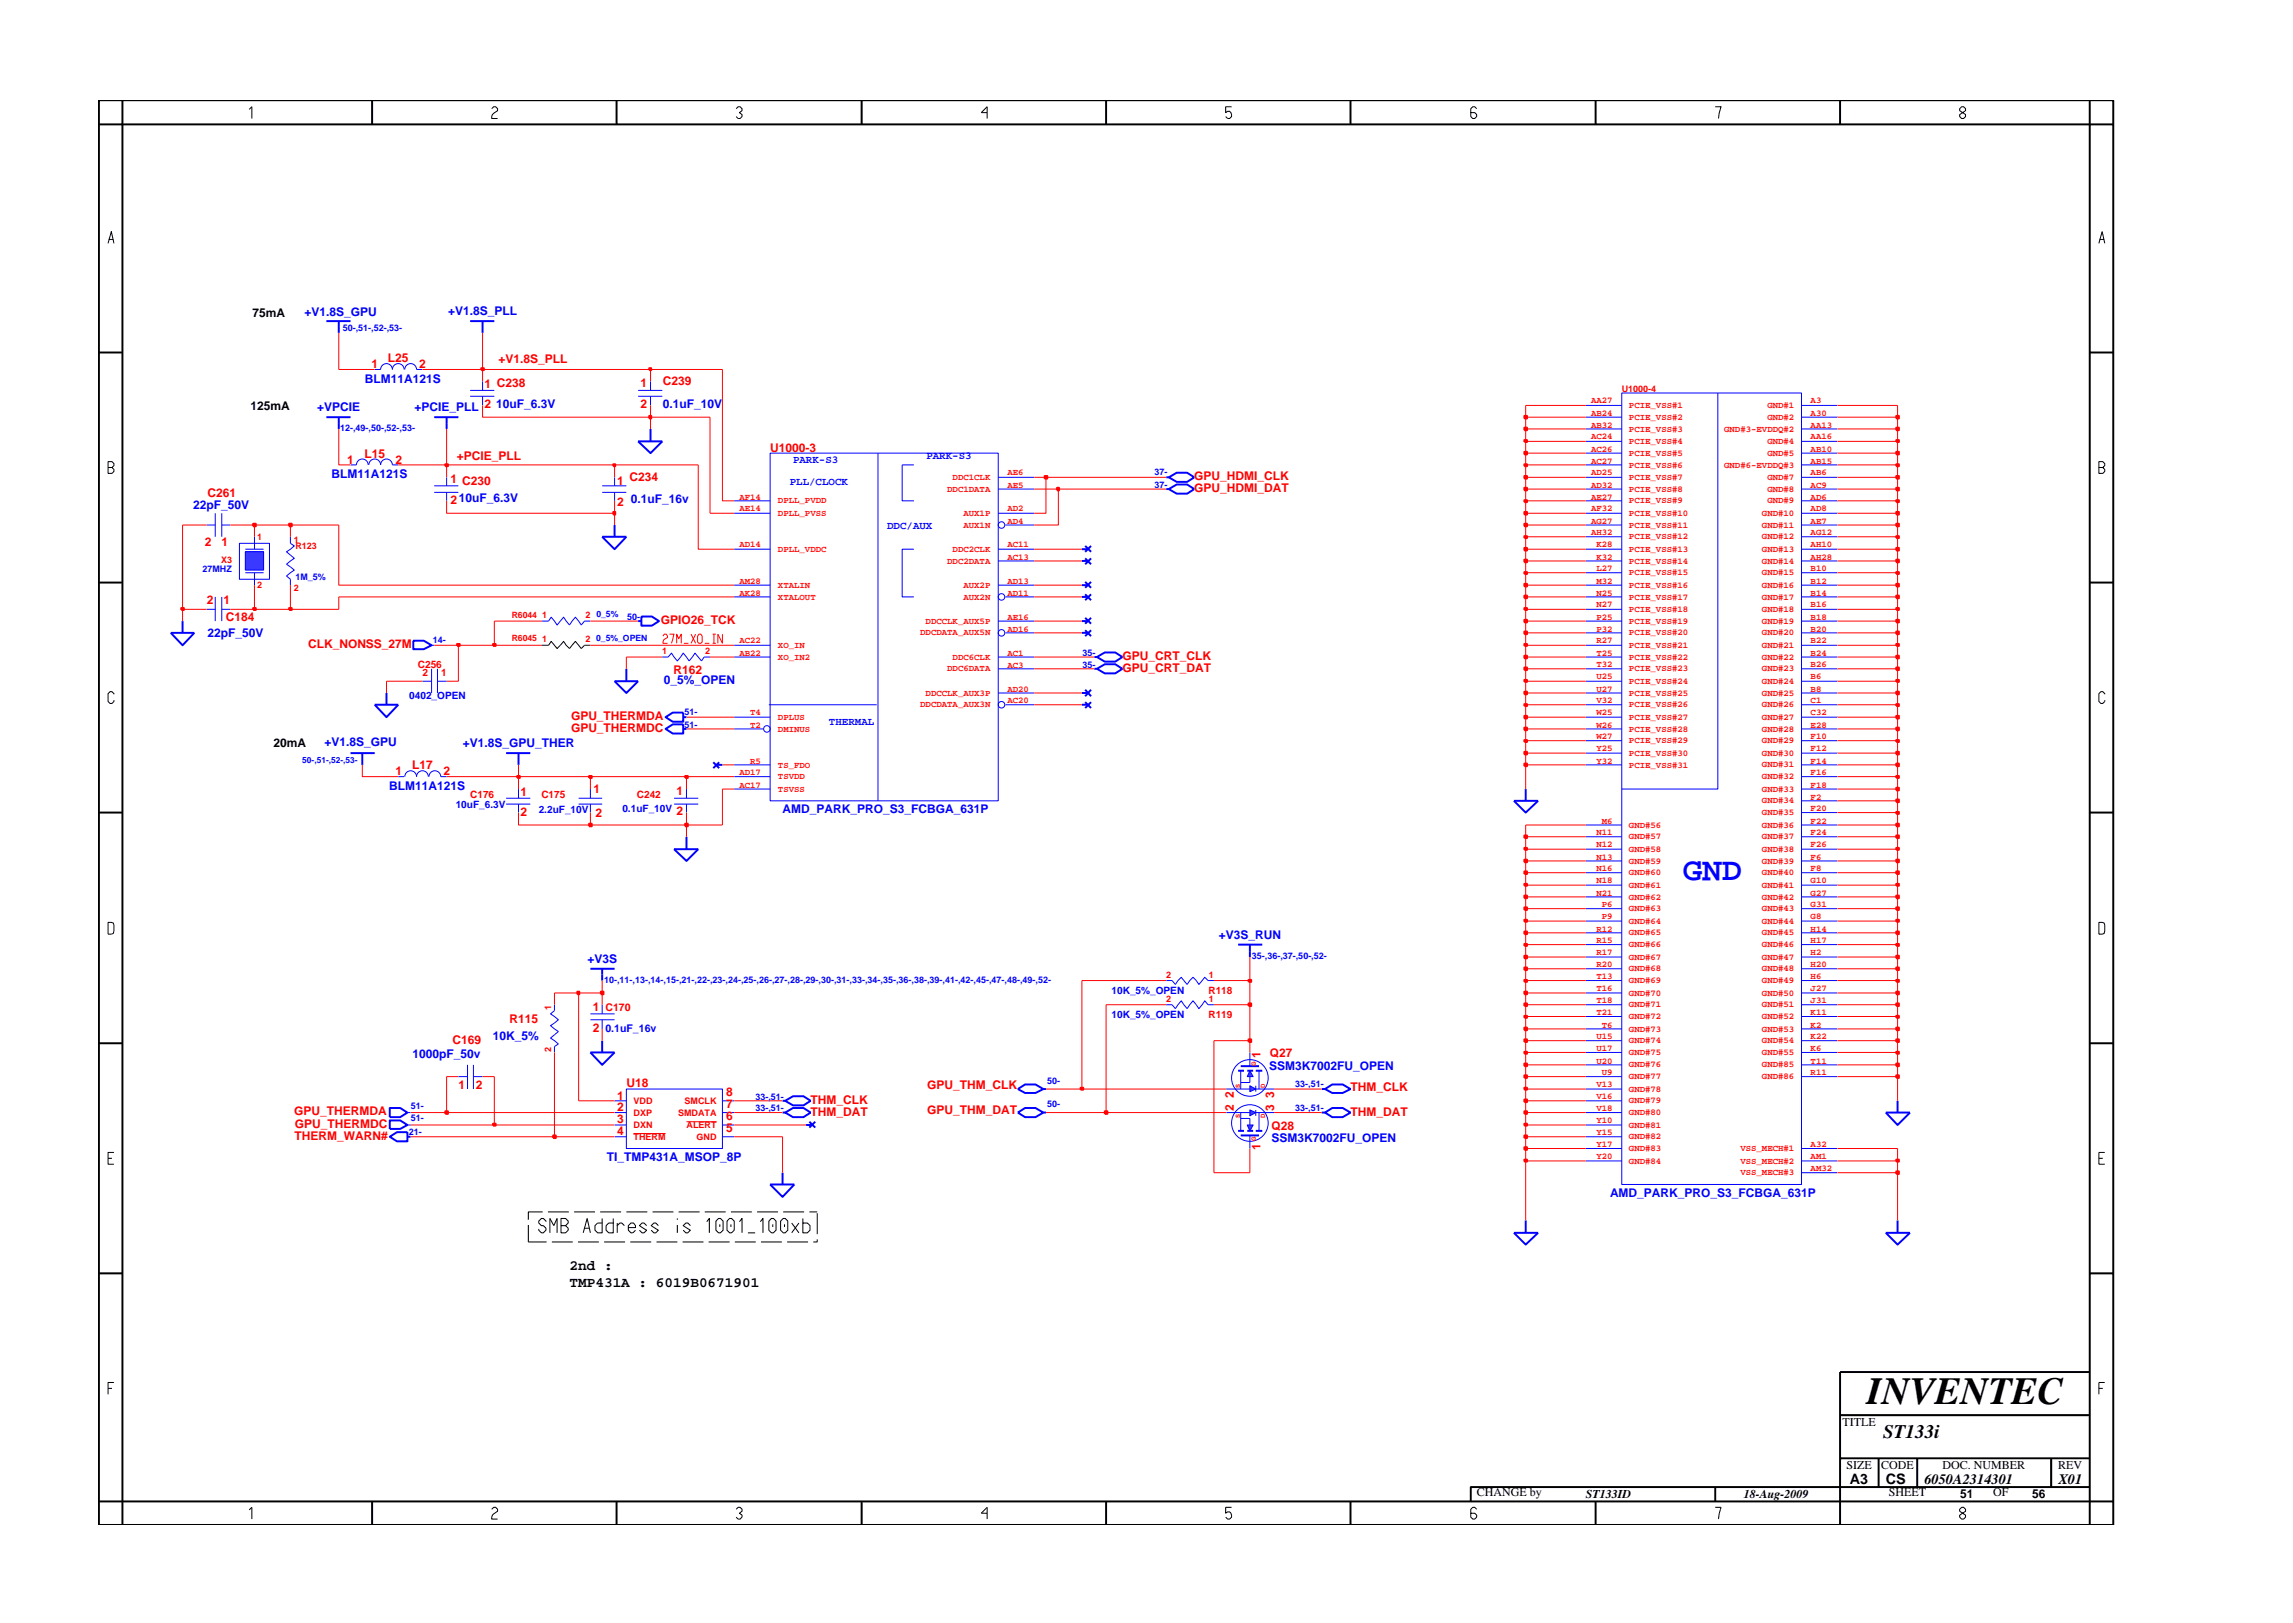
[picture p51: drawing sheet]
<svg xmlns="http://www.w3.org/2000/svg" width="297mm" height="210mm" viewBox="0 0 297 210" stroke-linecap="round" stroke-linejoin="round" font-family="sans-serif">
<defs><g id="words">
<text font-size="5" x="241.8" y="181.9">INVENTEC</text>
<text font-size="4.2" fill="#00f" x="218" y="114">GND</text>
<text font-size="2.5" x="244" y="186.3">ST133i</text>
<g font-size="1.9">
<text x="73.8" y="164.5">2nd :</text>
<text x="73.8" y="166.7">TMP431A : 6019B0671901</text>
<text x="239.6" y="192.2">A3</text>
<text x="244.3" y="192.3">CS</text>
<text x="249.3" y="192.2">6050A2314301</text>
<text x="266.6" y="192.2">X01</text>
</g>
<g font-size="1.6">
<text x="32.7" y="41.1">75mA</text>
<text x="32.4" y="53.2">125mA</text>
<text x="35.4" y="96.8">20mA</text>
<text x="238.7" y="184.8">TITLE</text>
<text x="239.2" y="190.4">SIZE</text>
<text x="243.7" y="190.4">CODE</text>
<text x="251.6" y="190.4">DOC. NUMBER</text>
<text x="266.6" y="190.4">REV</text>
<text x="191.3" y="193.8">CHANGE by</text>
<text x="205.4" y="194.1">ST133ID</text>
<text x="225.9" y="194.1">18-Aug-2009</text>
<text x="244.7" y="193.8">SHEET</text>
<text x="253.9" y="194.1">51</text>
<text x="258.2" y="193.8">OF</text>
<text x="263.3" y="194.1">56</text>
</g>
<g font-size="1.6" fill="#00f">
<text x="39.4" y="40.9">+V1.8S_GPU</text>
<text x="58" y="40.8">+V1.8S_PLL</text>
<text x="41.1" y="53.3">+VPCIE</text>
<text x="47.3" y="49.6">BLM11A121S</text>
<text x="53.7" y="53.3">+PCIE_PLL</text>
<text x="64.3" y="52.8">10uF_6.3V</text>
<text x="85.8" y="52.8">0.1uF_10V</text>
<text x="25" y="66">22pF_50V</text>
<text x="42.9" y="61.9">BLM11A121S</text>
<text x="81.7" y="65.2">0.1uF_16v</text>
<text x="26.9" y="82.6">22pF_50V</text>
<text x="86" y="88.7">0_5%_OPEN</text>
<text x="42" y="96.7">+V1.8S_GPU</text>
<text x="59.9" y="96.8">+V1.8S_GPU_THER</text>
<text x="50.4" y="102.4">BLM11A121S</text>
<text x="101.4" y="105.3">AMD_PARK_PRO_S3_FCBGA_631P</text>
<text x="76.1" y="124.7">+V3S</text>
<text x="157.9" y="121.6">+V3S_RUN</text>
<text x="53.5" y="137.1">1000pF_50v</text>
<text x="63.9" y="134.7">10K_5%</text>
<text x="164.4" y="138.6">SSM3K7002FU_OPEN</text>
<text x="164.7" y="147.9">SSM3K7002FU_OPEN</text>
<text x="78.6" y="150.4">TI_TMP431A_MSOP_8P</text>
<text x="208.6" y="155.1">AMD_PARK_PRO_S3_FCBGA_631P</text>
</g>
<g font-size="1.6" fill="#f00">
<text x="48.1" y="47.6">1</text>
<text x="50.3" y="46.8">L25</text>
<text x="54.3" y="47.6">2</text>
<text x="64.6" y="47">+V1.8S_PLL</text>
<text x="62.7" y="50.2">1 C238</text>
<text x="62.7" y="52.9">2</text>
<text x="83" y="50.2">1</text>
<text x="83" y="52.8">2</text>
<text x="85.9" y="49.8">C239</text>
<text x="47.2" y="59.3">L15</text>
<text x="59.2" y="59.6">+PCIE_PLL</text>
<text x="99.8" y="58.5">U1000-3</text>
<text x="26.9" y="64.3">C261</text>
<text x="45" y="60.1">1</text>
<text x="51.3" y="60.1">2</text>
<text x="58.3" y="62.6">1 C230</text>
<text x="58.4" y="65.3">210uF_6.3V</text>
<text x="79.9" y="62.8">1</text>
<text x="79.9" y="65.5">2</text>
<text x="81.6" y="62.4">C234</text>
<text x="154.7" y="62.1">GPU_HDMI_CLK</text>
<text x="154.7" y="63.8">GPU_HDMI_DAT</text>
<text x="26.5" y="70.7">2</text>
<text x="28.7" y="70.7">1</text>
<text x="26.8" y="78.2">2</text>
<text x="29" y="78.2">1</text>
<text x="29.3" y="80.5">C184</text>
<text x="39.9" y="83.9">CLK_NONSS_27M</text>
<text x="85.6" y="80.9">GPIO26_TCK</text>
<text x="87.2" y="87.3">R162</text>
<text x="145.4" y="85.5">GPU_CRT_CLK</text>
<text x="145.4" y="87">GPU_CRT_DAT</text>
<text x="74" y="94.8">GPU_THERMDC</text>
<text x="74" y="93.2">GPU_THERMDA</text>
<text x="51.3" y="100.4">1</text>
<text x="53.4" y="99.7">L17</text>
<text x="57.4" y="100.4">2</text>
<text x="67.4" y="105.7">2</text>
<text x="67.4" y="103.1">1</text>
<text x="76.9" y="102.8">1</text>
<text x="77.2" y="105.9">2</text>
<text x="87.6" y="103">1</text>
<text x="87.6" y="105.6">2</text>
<text x="76.8" y="130.9">1</text>
<text x="58.6" y="135.3">C169</text>
<text x="66" y="132.5">R115</text>
<text x="76.8" y="133.7">2</text>
<text x="163.3" y="137" transform="rotate(-90 163.3 137)">1</text>
<text x="164.5" y="136.9">Q27</text>
<text x="59.4" y="141.1">1</text>
<text x="61.6" y="141.1">2</text>
<text x="80" y="144">2</text>
<text x="80" y="142.4">1</text>
<text x="81.1" y="140.8">U18</text>
<text x="94.1" y="142">8</text>
<text x="94.1" y="143.6">7</text>
<text x="105" y="143">THM_CLK</text>
<text x="120.1" y="141.1">GPU_THM_CLK</text>
<text x="159.8" y="143.9" transform="rotate(-90 159.8 143.9)">2</text>
<text x="159.8" y="142.2" transform="rotate(-90 159.8 142.2)">2</text>
<text x="165.1" y="143.9" transform="rotate(-90 165.1 143.9)">3</text>
<text x="165.1" y="142.2" transform="rotate(-90 165.1 142.2)">3</text>
<text x="174.9" y="141.4">THM_CLK</text>
<text x="38.1" y="144.4">GPU_THERMDA</text>
<text x="38.2" y="147.7">THERM_WARN#</text>
<text x="38.2" y="146.1">GPU_THERMDC</text>
<text x="80" y="145.5">3</text>
<text x="80" y="147.1">4</text>
<text x="94.1" y="145.1">6</text>
<text x="94.1" y="146.6">5</text>
<text x="105" y="144.5">THM_DAT</text>
<text x="120.1" y="144.3">GPU_THM_DAT</text>
<text x="163.3" y="149" transform="rotate(-90 163.3 149)">1</text>
<text x="164.7" y="146.3">Q28</text>
<text x="174.9" y="144.5">THM_DAT</text>
</g>
<g font-size="1.4" fill="#00f">
<text x="102.7" y="59.9">PARK-S3</text>
<text x="120" y="59.5">PARK-S3</text>
<text x="102.3" y="62.8">PLL/CLOCK</text>
<text x="114.9" y="68.5">DDC/AUX</text>
<text x="107.4" y="93.9">THERMAL</text>
<text x="78.4" y="133.6">0.1uF_16v</text>
</g>
<text font-size="1.4" fill="#f00" x="78.4" y="130.9">C170</text>
<g font-size="1.3" fill="#f00">
<text x="54.1" y="86.5">C256</text>
<text x="54.7" y="87.6">2</text>
<text x="57.1" y="87.6">1</text>
<text x="60.9" y="103.4">C176</text>
<text x="70.1" y="103.4">C175</text>
<text x="82.5" y="103.4">C242</text>
<text x="156.5" y="131.9">R119</text>
<text x="156.5" y="128.8">R118</text>
</g>
<g font-size="1.3" fill="#00f">
<text x="53" y="90.6">0402_OPEN</text>
<text x="59" y="104.6">10uF_6.3V</text>
<text x="69.8" y="105.3">2.2uF_10V</text>
<text x="80.6" y="105.2">0.1uF_10V</text>
<text x="144" y="131.9">10K_5%_OPEN</text>
<text x="144" y="128.8">10K_5%_OPEN</text>
</g>
<g font-size="1.2" fill="#00f">
<text x="44.4" y="42.9">50-,51-,52-,53-</text>
<text x="44.1" y="55.8">12-,49-,50-,52-,53-</text>
<text x="149.6" y="61.6">37-</text>
<text x="149.6" y="63.2">37-</text>
<text x="26.2" y="74.1">27MHZ</text>
<text x="38.3" y="75.1">1M_5%</text>
<text x="56.1" y="83.3">14-</text>
<text x="81.2" y="80.3">50-</text>
<text x="140.2" y="86.5">35-</text>
<text x="140.2" y="84.9">35-</text>
<text x="88.7" y="94.3">51-</text>
<text x="88.7" y="92.7">51-</text>
<text x="162.2" y="124.2">35-,36-,37-,50-,52-</text>
<text x="78.3" y="127.4">10-,11-,13-,14-,15-,21-,22-,23-,24-,25-,26-,27-,28-,29-,30-,31-,33-,34-,35-,36-,38-,39-,41-,42-,45-,47-,48-,49-,52-</text>
<text x="53.2" y="143.6">51-</text>
<text x="97.9" y="142.4">33-,51-</text>
<text x="97.9" y="144">33-,51-</text>
<text x="135.7" y="143.5">50-</text>
<text x="135.7" y="140.4">50-</text>
<text x="167.8" y="144">33-,51-</text>
<text x="167.8" y="140.8">33-,51-</text>
<text x="52.9" y="147.1">21-</text>
<text x="53.2" y="145.2">51-</text>
</g>
<g font-size="1.2" fill="#f00">
<text x="206.1" y="53.9">AB24</text>
<text x="206.1" y="52.3">AA27</text>
<text x="210.1" y="50.7">U1000-4</text>
<text x="211" y="52.9">PCIE_VSS#1</text>
<text x="228.9" y="52.9">GND#1</text>
<text x="234.6" y="52.3">A3</text>
<text x="234.6" y="53.9">A30</text>
<text x="206.1" y="56.9">AC24</text>
<text x="206.1" y="58.5">AC26</text>
<text x="206.1" y="55.4">AB32</text>
<text x="211" y="57.5">PCIE_VSS#4</text>
<text x="211" y="59">PCIE_VSS#5</text>
<text x="211" y="55.9">PCIE_VSS#3</text>
<text x="211" y="54.4">PCIE_VSS#2</text>
<text x="223.4" y="55.9">GND#3-EVDDQ#2</text>
<text x="228.9" y="59">GND#5</text>
<text x="228.9" y="57.5">GND#4</text>
<text x="228.9" y="54.4">GND#2</text>
<text x="234.6" y="58.5">AB10</text>
<text x="234.6" y="56.9">AA16</text>
<text x="234.6" y="55.4">AA13</text>
<text x="95.8" y="64.7">AF14</text>
<text x="100.8" y="65.2">DPLL_PVDD</text>
<text x="122.7" y="63.7">DDC1DATA</text>
<text x="123.4" y="62.2">DDC1CLK</text>
<text x="130.5" y="61.6">AE6</text>
<text x="130.5" y="63.2">AE5</text>
<text x="206.1" y="60.1">AC27</text>
<text x="206.1" y="61.6">AD25</text>
<text x="206.1" y="63.2">AD32</text>
<text x="206.1" y="64.7">AE27</text>
<text x="211" y="60.6">PCIE_VSS#6</text>
<text x="211" y="62.2">PCIE_VSS#7</text>
<text x="211" y="63.7">PCIE_VSS#8</text>
<text x="211" y="65.2">PCIE_VSS#9</text>
<text x="223.4" y="60.6">GND#6-EVDDQ#3</text>
<text x="228.9" y="65.2">GND#9</text>
<text x="228.9" y="63.7">GND#8</text>
<text x="228.9" y="62.2">GND#7</text>
<text x="234.6" y="64.7">AD6</text>
<text x="234.6" y="60.1">AB15</text>
<text x="234.6" y="63.2">AC9</text>
<text x="234.6" y="61.6">AB6</text>
<text x="33.3" y="70">1</text>
<text x="38.1" y="70.3">1</text>
<text x="38.3" y="71.1">R123</text>
<text x="95.8" y="66.2">AE14</text>
<text x="95.8" y="70.9">AD14</text>
<text x="100.8" y="66.8">DPLL_PVSS</text>
<text x="100.8" y="71.5">DPLL_VDDC</text>
<text x="123.4" y="71.5">DDC2CLK</text>
<text x="124.8" y="68.4">AUX1N</text>
<text x="124.8" y="66.8">AUX1P</text>
<text x="130.5" y="67.8">AD4</text>
<text x="130.5" y="66.2">AD2</text>
<text x="130.5" y="70.9">AC11</text>
<text x="206.1" y="69.4">AH32</text>
<text x="206.1" y="66.2">AF32</text>
<text x="206.1" y="67.8">AG27</text>
<text x="206.8" y="70.9">K28</text>
<text x="211" y="66.8">PCIE_VSS#10</text>
<text x="211" y="68.4">PCIE_VSS#11</text>
<text x="211" y="69.9">PCIE_VSS#12</text>
<text x="211" y="71.5">PCIE_VSS#13</text>
<text x="228.2" y="66.8">GND#10</text>
<text x="228.2" y="68.4">GND#11</text>
<text x="228.2" y="69.9">GND#12</text>
<text x="228.2" y="71.5">GND#13</text>
<text x="234.6" y="66.2">AD8</text>
<text x="234.6" y="67.8">AE7</text>
<text x="234.6" y="69.4">AG12</text>
<text x="234.6" y="70.9">AH10</text>
<text x="28.7" y="72.9">X3</text>
<text x="33.3" y="76.1">2</text>
<text x="38" y="76.6">2</text>
<text x="95.8" y="75.6">AM28</text>
<text x="95.8" y="77.2">AK28</text>
<text x="100.8" y="76.1">XTALIN</text>
<text x="100.8" y="77.7">XTALOUT</text>
<text x="122.7" y="73">DDC2DATA</text>
<text x="124.8" y="77.7">AUX2N</text>
<text x="124.8" y="76.1">AUX2P</text>
<text x="130.5" y="77.2">AD11</text>
<text x="130.5" y="75.6">AD13</text>
<text x="130.5" y="72.5">AC13</text>
<text x="206.8" y="72.5">K32</text>
<text x="206.8" y="74">L27</text>
<text x="206.8" y="75.6">M32</text>
<text x="206.8" y="77.2">N25</text>
<text x="211" y="73">PCIE_VSS#14</text>
<text x="211" y="74.5">PCIE_VSS#15</text>
<text x="211" y="76.1">PCIE_VSS#16</text>
<text x="211" y="77.7">PCIE_VSS#17</text>
<text x="228.2" y="73">GND#14</text>
<text x="228.2" y="74.5">GND#15</text>
<text x="228.2" y="76.1">GND#16</text>
<text x="228.2" y="77.7">GND#17</text>
<text x="234.6" y="72.5">AH28</text>
<text x="234.6" y="74">B10</text>
<text x="234.6" y="75.6">B12</text>
<text x="234.6" y="77.2">B14</text>
<text x="70.2" y="83.2">1</text>
<text x="70.2" y="80">1</text>
<text x="75.8" y="83.2">2</text>
<text x="75.8" y="80">2</text>
<text x="95.8" y="83.3">AC22</text>
<text x="100.8" y="83.9">XO_IN</text>
<text x="119.2" y="82.3">DDCDATA_AUX5N</text>
<text x="119.9" y="80.8">DDCCLK_AUX5P</text>
<text x="130.5" y="81.8">AD16</text>
<text x="130.5" y="80.3">AE16</text>
<text x="206.8" y="83.3">R27</text>
<text x="206.8" y="78.7">N27</text>
<text x="206.8" y="80.3">P25</text>
<text x="206.8" y="81.8">P32</text>
<text x="211" y="83.9">PCIE_VSS#21</text>
<text x="211" y="79.3">PCIE_VSS#18</text>
<text x="211" y="80.8">PCIE_VSS#19</text>
<text x="211" y="82.3">PCIE_VSS#20</text>
<text x="228.2" y="79.3">GND#18</text>
<text x="228.2" y="80.8">GND#19</text>
<text x="228.2" y="82.3">GND#20</text>
<text x="228.2" y="83.9">GND#21</text>
<text x="234.6" y="78.7">B16</text>
<text x="234.6" y="80.3">B18</text>
<text x="234.6" y="81.8">B20</text>
<text x="234.6" y="83.3">B22</text>
<text x="85.8" y="84.7">1</text>
<text x="91.3" y="84.7">2</text>
<text x="95.8" y="84.9">AB22</text>
<text x="100.8" y="85.5">XO_IN2</text>
<text x="122.7" y="87">DDC6DATA</text>
<text x="123.4" y="85.5">DDC6CLK</text>
<text x="130.5" y="86.5">AC3</text>
<text x="130.5" y="89.6">AD20</text>
<text x="130.5" y="84.9">AC1</text>
<text x="206.8" y="84.9">T25</text>
<text x="206.8" y="86.5">T32</text>
<text x="206.8" y="88">U25</text>
<text x="206.8" y="89.6">U27</text>
<text x="211" y="85.5">PCIE_VSS#22</text>
<text x="211" y="87">PCIE_VSS#23</text>
<text x="211" y="88.6">PCIE_VSS#24</text>
<text x="228.2" y="85.5">GND#22</text>
<text x="228.2" y="87">GND#23</text>
<text x="228.2" y="88.6">GND#24</text>
<text x="234.6" y="84.9">B24</text>
<text x="234.6" y="86.5">B26</text>
<text x="234.6" y="88">B6</text>
<text x="234.6" y="89.6">B8</text>
<text x="97.2" y="94.3">T2</text>
<text x="97.2" y="92.7">T4</text>
<text x="100.8" y="94.8">DMINUS</text>
<text x="100.8" y="93.2">DPLUS</text>
<text x="119.2" y="91.6">DDCDATA_AUX3N</text>
<text x="119.9" y="90.1">DDCCLK_AUX3P</text>
<text x="130.5" y="91.1">AC20</text>
<text x="206.8" y="91.1">V32</text>
<text x="206.8" y="92.7">W25</text>
<text x="206.8" y="94.3">W26</text>
<text x="206.8" y="95.8">W27</text>
<text x="211" y="90.1">PCIE_VSS#25</text>
<text x="211" y="91.6">PCIE_VSS#26</text>
<text x="211" y="93.2">PCIE_VSS#27</text>
<text x="211" y="94.8">PCIE_VSS#28</text>
<text x="228.2" y="90.1">GND#25</text>
<text x="228.2" y="91.6">GND#26</text>
<text x="228.2" y="93.2">GND#27</text>
<text x="228.2" y="94.8">GND#28</text>
<text x="234.6" y="91.1">C1</text>
<text x="234.6" y="92.7">C32</text>
<text x="234.6" y="94.3">E28</text>
<text x="234.6" y="95.8">F10</text>
<text x="95.8" y="100.4">AD17</text>
<text x="97.2" y="98.9">R5</text>
<text x="100.8" y="101">TSVDD</text>
<text x="100.8" y="99.4">TS_FDO</text>
<text x="206.8" y="98.9">Y32</text>
<text x="206.8" y="97.3">Y25</text>
<text x="211" y="99.4">PCIE_VSS#31</text>
<text x="211" y="96.3">PCIE_VSS#29</text>
<text x="211" y="97.9">PCIE_VSS#30</text>
<text x="228.2" y="99.4">GND#31</text>
<text x="228.2" y="101">GND#32</text>
<text x="228.2" y="96.3">GND#29</text>
<text x="228.2" y="97.9">GND#30</text>
<text x="234.6" y="100.4">F16</text>
<text x="234.6" y="97.3">F12</text>
<text x="234.6" y="98.9">F14</text>
<text x="95.8" y="102.1">AC17</text>
<text x="100.8" y="102.6">TSVSS</text>
<text x="207.5" y="106.7">M6</text>
<text x="211" y="107.2">GND#56</text>
<text x="228.2" y="102.6">GND#33</text>
<text x="228.2" y="104.1">GND#34</text>
<text x="228.2" y="105.6">GND#35</text>
<text x="228.2" y="107.2">GND#36</text>
<text x="234.6" y="102.1">F18</text>
<text x="234.6" y="103.6">F2</text>
<text x="234.6" y="105.1">F20</text>
<text x="234.6" y="106.7">F22</text>
<text x="206.8" y="108.2">N11</text>
<text x="206.8" y="109.8">N12</text>
<text x="206.8" y="111.4">N13</text>
<text x="206.8" y="112.9">N16</text>
<text x="211" y="108.7">GND#57</text>
<text x="211" y="110.3">GND#58</text>
<text x="211" y="111.9">GND#59</text>
<text x="211" y="113.4">GND#60</text>
<text x="228.2" y="108.7">GND#37</text>
<text x="228.2" y="110.3">GND#38</text>
<text x="228.2" y="111.9">GND#39</text>
<text x="228.2" y="113.4">GND#40</text>
<text x="234.6" y="108.2">F24</text>
<text x="234.6" y="109.8">F26</text>
<text x="234.6" y="111.4">F6</text>
<text x="234.6" y="112.9">F8</text>
<text x="206.8" y="114.4">N18</text>
<text x="206.8" y="116">N21</text>
<text x="207.5" y="117.5">P6</text>
<text x="207.5" y="119.1">P9</text>
<text x="211" y="115">GND#61</text>
<text x="211" y="116.5">GND#62</text>
<text x="211" y="118.1">GND#63</text>
<text x="211" y="119.7">GND#64</text>
<text x="228.2" y="115">GND#41</text>
<text x="228.2" y="116.5">GND#42</text>
<text x="228.2" y="118.1">GND#43</text>
<text x="228.2" y="119.7">GND#44</text>
<text x="234.6" y="114.4">G10</text>
<text x="234.6" y="116">G27</text>
<text x="234.6" y="117.5">G31</text>
<text x="234.6" y="119.1">G8</text>
<text x="206.8" y="120.7">R12</text>
<text x="206.8" y="122.2">R15</text>
<text x="206.8" y="123.7">R17</text>
<text x="206.8" y="125.3">R20</text>
<text x="211" y="121.2">GND#65</text>
<text x="211" y="122.7">GND#66</text>
<text x="211" y="124.3">GND#67</text>
<text x="211" y="125.8">GND#68</text>
<text x="228.2" y="121.2">GND#45</text>
<text x="228.2" y="122.7">GND#46</text>
<text x="228.2" y="124.3">GND#47</text>
<text x="228.2" y="125.8">GND#48</text>
<text x="234.6" y="120.7">H14</text>
<text x="234.6" y="122.2">H17</text>
<text x="234.6" y="123.7">H2</text>
<text x="234.6" y="125.3">H20</text>
<text x="71.4" y="130.8" transform="rotate(-90 71.4 130.8)">1</text>
<text x="151.1" y="129.8">2</text>
<text x="151.1" y="126.7">2</text>
<text x="156.6" y="129.8">1</text>
<text x="156.6" y="126.7">1</text>
<text x="206.8" y="128.4">T16</text>
<text x="206.8" y="130">T18</text>
<text x="206.8" y="131.5">T21</text>
<text x="206.8" y="126.9">T13</text>
<text x="211" y="129">GND#70</text>
<text x="211" y="130.5">GND#71</text>
<text x="211" y="127.4">GND#69</text>
<text x="228.2" y="127.4">GND#49</text>
<text x="228.2" y="129">GND#50</text>
<text x="228.2" y="130.5">GND#51</text>
<text x="234.6" y="126.9">H6</text>
<text x="234.6" y="128.4">J27</text>
<text x="234.6" y="130">J31</text>
<text x="234.6" y="131.5">K11</text>
<text x="71.4" y="136.3" transform="rotate(-90 71.4 136.3)">2</text>
<text x="206.8" y="134.6">U15</text>
<text x="206.8" y="136.2">U17</text>
<text x="206.8" y="137.8">U20</text>
<text x="207.5" y="133.1">T6</text>
<text x="211" y="132">GND#72</text>
<text x="211" y="133.6">GND#73</text>
<text x="211" y="135.2">GND#74</text>
<text x="211" y="136.7">GND#75</text>
<text x="228.2" y="132">GND#52</text>
<text x="228.2" y="133.6">GND#53</text>
<text x="228.2" y="135.2">GND#54</text>
<text x="228.2" y="136.7">GND#55</text>
<text x="234.6" y="137.8">T11</text>
<text x="234.6" y="133.1">K2</text>
<text x="234.6" y="134.6">K22</text>
<text x="234.6" y="136.2">K6</text>
<text x="82.1" y="143">VDD</text>
<text x="88.7" y="143">SMCLK</text>
<text x="206.8" y="144">V18</text>
<text x="206.8" y="140.8">V13</text>
<text x="206.8" y="142.4">V16</text>
<text x="207.5" y="139.3">U9</text>
<text x="211" y="138.3">GND#76</text>
<text x="211" y="139.8">GND#77</text>
<text x="211" y="141.4">GND#78</text>
<text x="211" y="142.9">GND#79</text>
<text x="228.2" y="138.3">GND#85</text>
<text x="228.2" y="139.8">GND#86</text>
<text x="234.6" y="139.3">R11</text>
<text x="82.1" y="146.2">DXN</text>
<text x="82.1" y="144.6">DXP</text>
<text x="82.1" y="147.7">THERM</text>
<text x="87.8" y="144.6">SMDATA</text>
<text x="88.9" y="146.2">ALERT</text>
<text x="90.2" y="147.7">GND</text>
<text x="206.8" y="145.5">Y10</text>
<text x="206.8" y="147.1">Y15</text>
<text x="206.8" y="148.6">Y17</text>
<text x="211" y="144.5">GND#80</text>
<text x="211" y="146.1">GND#81</text>
<text x="211" y="147.6">GND#82</text>
<text x="211" y="149.1">GND#83</text>
<text x="225.4" y="149.1">VSS_MECH#1</text>
<text x="234.6" y="148.6">A32</text>
<text x="206.8" y="150.1">Y20</text>
<text x="211" y="150.7">GND#84</text>
<text x="225.4" y="150.7">VSS_MECH#2</text>
<text x="225.4" y="152.3">VSS_MECH#3</text>
<text x="234.6" y="150.1">AM1</text>
<text x="234.6" y="151.8">AM32</text>
</g>
<g font-size="1.1" fill="#f00">
<text x="66.3" y="83.1">R6045</text>
<text x="66.3" y="80">R6044</text>
</g>
<g font-size="1.1" fill="#00f">
<text x="77.2" y="83.1">0_5%_OPEN</text>
<text x="77.3" y="80">0_5%</text>
<text x="39.1" y="98.9">50-,51-,52-,53-</text>
</g>
<g font-size=".8" fill="#f00">
<text x="160.7" y="140.9" transform="rotate(-90 160.7 140.9)">S</text>
<text x="162.7" y="138" transform="rotate(-90 162.7 138)">G</text>
<text x="163.9" y="141" transform="rotate(-90 163.9 141)">D</text>
<text x="160.7" y="144.8" transform="rotate(-90 160.7 144.8)">S</text>
<text x="162.7" y="147.8" transform="rotate(-90 162.7 147.8)">G</text>
<text x="163.9" y="144.8" transform="rotate(-90 163.9 144.8)">D</text>
</g>
</g></defs>
<path d="M70.2 83.6h.9l.3-.5 .8 .9 .8-.9 .8 .9 .7-.9 .8 .9 .4-.4h.8" fill="none" stroke="#000" stroke-width=".13"/>
<g fill="none" stroke="#00f" stroke-width=".25">
<path d="M83.1 79.9h1.3l1 .6-1 .6h-1.3zM140.2 75.8h.7M140.6 75.4l.7 .7M141.3 75.4l-.7 .7M82.7 80.5h.4M141.8 85.1h.3M142.1 85.1l1-.6h1.4l.9 .6-.9 .6h-1.4zM76.5 125.5h3.1M78 125.5v1.5M50.5 147.3l.9-.6h1.4v1.2h-1.4zM52.8 147.3h.4M171.2 141.1h.4"/>
<path d="M171.6 141.1l1-.6h1.3l1 .6-1 .5h-1.3z"/>
</g>
<g fill="none" stroke="#00f" stroke-width=".13">
<path d="M99.8 58.7h29.5v45h-29.5zM113.7 58.7v45M31 70.4h3.9v4.6h-3.9zM31.8 71.1h2.3M31.8 74.2h2.3M33 69.5v1.6M33 74.2v1.6M95.1 64.9h4.7M95.1 66.5h4.7M95.1 71.1h4.7M95.1 75.8h4.7M95.1 77.3h4.7"/>
<path d="M118.4 60.2h-1.5v4.7h1.5M118.4 71.1h-1.5v6.2h1.5M129.3 66.5h4.7M129.3 71.1h4.7M129.3 75.8h4.7M129.3 61.8h4.7M129.3 63.4h4.7M129.3 72.7h4.7M130.2 77.3h3.8M130.2 68h3.8M54.7 88.3h1.2M55.9 86.6v3.2"/>
<path d="M56.7 88.3h1.2M56.7 86.6v3.2M95.1 94.4h3.7M95.1 92.9h4.7M95.1 99.1h4.7M95.1 85.1h4.7M95.1 83.6h4.7M99.6 91.3h14M129.3 89.8h4.7M129.3 85.1h4.7M129.3 86.6h4.7M129.3 80.5h4.7"/>
<path d="M130.2 91.3h3.8M130.2 82h3.8M75 103.4h3M75 104.2h3M76.5 102.2v1.2M76.5 104.2v1.1M95.1 100.6h4.7M95.1 102.2h4.7M71.8 130.2v.7l-.5 .4 1 .8-1 .8 1 .7-1 .9 1 .7-.5 .4v.7"/>
<circle cx="129.7" cy="77.3" r=".42"/>
<circle cx="129.7" cy="68" r=".42"/>
<circle cx="99.3" cy="94.4" r=".42"/>
<circle cx="129.7" cy="91.3" r=".42"/>
<circle cx="129.7" cy="82" r=".42"/>
</g>
<path d="M31.8 71.5h2.3v2.4h-2.3z" fill-rule="evenodd" fill="#3c3cc8"/>
<path d="M26.8 68h1.1M27.9 66.5v3M28.7 68h1.1M28.7 66.5v3M31.8 71.5h2.3v2.4h-2.3zM85.8 85.1h.8l.4-.5 .7 1 .8-1 .8 1 .7-1 .9 1 .3-.5h.8M161.9 136.3v1.8" fill="none" stroke="#00f" stroke-width=".13"/>
<path d="M48.5 91.3h3.1l-1.5 1.6zM50.1 89.8v1.5M160.7 138.1h2.4M196.1 159.7h3.1l-1.6 1.5zM197.6 158.1v1.6" fill="none" stroke="#00f" stroke-width=".25"/>
<path d="M161.9 140.7l.8 .4-.8 .3z" fill="#3c3cc8"/>
<path d="M161.9 140.7l.8 .4-.8 .3zM162.7 140.7v.7" fill="none" stroke="#00f" stroke-width=".13"/>
<path d="M161.9 138.7l.4 .8h-.7z" fill="#3c3cc8"/>
<g fill="none" stroke="#00f" stroke-width=".13">
<path d="M48.5 47.9h.8a.76 .76 0 0 1 .8-.8 .76 .76 0 0 1 .7 .8 .76 .76 0 0 1 .8-.8 .76 .76 0 0 1 .8 .8M52.4 47.9a.76 .76 0 0 1 .8-.8 .76 .76 0 0 1 .8 .8h.7M60.9 50.6h3.1M60.9 51.3h3.1M62.5 49.4v1.2M62.5 51.3v1.2M205.4 52.5h4.7M205.4 54h4.7M205.4 55.6h4.7M205.4 57.2h4.7M205.4 58.7h4.7M210.1 50.9h23.3v102.5h-23.3z"/>
<path d="M222.5 50.9v51.3h-12.4M233.4 52.5h4.6M233.4 54h4.6M233.4 55.6h4.6M233.4 57.2h4.6M233.4 58.7h4.6M26.8 78.9h1.1M27.9 77.3v3.2M28.7 78.9h1.1M28.7 77.3v3.2M37.6 69.5v.9l.5 .3-1 .8 1 .8-1 .8 1 .8-1 .7 .5 .4v.8M45.4 60.2h.8a.76 .76 0 0 1 .7-.7 .76 .76 0 0 1 .8 .7"/>
<path d="M47.8 60.2a.76 .76 0 0 1 .7-.7 .76 .76 0 0 1 .8 .7 .76 .76 0 0 1 .8-.7 .76 .76 0 0 1 .7 .7h.8M78 62.9h3.1M78 63.8h3.1M79.6 61.8v1.1M79.6 63.8v1.1M205.4 60.2h4.7M205.4 78.9h4.7M205.4 66.5h4.7M205.4 68h4.7M205.4 69.5h4.7M205.4 71.1h4.7M205.4 72.7h4.7"/>
<path d="M205.4 74.2h4.7M205.4 75.8h4.7M205.4 77.3h4.7M205.4 61.8h4.7M205.4 63.4h4.7M205.4 64.9h4.7M233.4 60.2h4.6M233.4 78.9h4.6M233.4 66.5h4.6M233.4 68h4.6M233.4 69.5h4.6M233.4 71.1h4.6"/>
<path d="M233.4 72.7h4.6M233.4 74.2h4.6M233.4 75.8h4.6M233.4 77.3h4.6M233.4 61.8h4.6M233.4 63.4h4.6M233.4 64.9h4.6M70.2 80.5h.9l.3-.5 .8 1 .8-1 .8 1 .7-1 .8 1 .4-.5h.8M205.4 80.5h4.7M205.4 82h4.7M205.4 83.6h4.7M205.4 85.1h4.7"/>
<path d="M205.4 86.6h4.7M205.4 88.3h4.7M205.4 89.8h4.7M205.4 91.3h4.7M205.4 92.9h4.7M205.4 94.4h4.7M205.4 96h4.7M205.4 97.6h4.7M205.4 99.1h4.7M233.4 80.5h4.6M233.4 82h4.6M233.4 83.6h4.6"/>
<path d="M233.4 85.1h4.6M233.4 86.6h4.6M233.4 88.3h4.6M233.4 89.8h4.6M233.4 91.3h4.6M233.4 92.9h4.6M233.4 94.4h4.6M233.4 96h4.6M233.4 97.6h4.6M233.4 99.1h4.6M65.6 103.4h3.1M65.6 104.2h3.1"/>
<path d="M67.2 102.2v1.2M67.2 104.2v1.1M205.4 106.9h4.7M205.4 108.4h4.7M205.4 110h4.7M205.4 111.5h4.7M205.4 113.1h4.7M205.4 114.7h4.7M205.4 116.2h4.7M205.4 117.7h4.7M205.4 119.3h4.7M233.4 100.6h4.6"/>
<path d="M233.4 102.2h4.6M233.4 103.7h4.6M233.4 105.3h4.6M233.4 106.9h4.6M233.4 108.4h4.6M233.4 110h4.6M233.4 111.5h4.6M233.4 113.1h4.6M233.4 114.7h4.6M233.4 116.2h4.6M233.4 117.7h4.6M233.4 119.3h4.6"/>
<path d="M59.4 139.5h1.2M60.6 138v3.1M61.3 139.5h1.2M61.3 138v3.1M76.5 131.3h3.1M76.5 132.1h3.1M78 130.2v1.1M78 132.1v1.2M151.1 130.2h.7l.5 .5 .7-1 .8 1 .7-1 .8 1 .8-1 .4 .5h.8M160.7 138.7v2.4M161.9 138.7l.4 .8h-.7zM161.9 139.5v.7h-1.2"/>
<path d="M163.1 138.7v2.4M205.4 130.2h4.7M205.4 139.5h4.7M205.4 120.8h4.7M205.4 122.4h4.7M205.4 124h4.7M205.4 125.5h4.7M205.4 127h4.7M205.4 128.6h4.7M205.4 131.7h4.7M205.4 133.3h4.7M205.4 134.8h4.7"/>
<path d="M205.4 136.3h4.7M205.4 138h4.7M233.4 130.2h4.6M233.4 139.5h4.6M233.4 120.8h4.6M233.4 122.4h4.6M233.4 124h4.6M233.4 125.5h4.6M233.4 127h4.6M233.4 128.6h4.6M233.4 131.7h4.6M233.4 133.3h4.6"/>
<path d="M233.4 134.8h4.6M233.4 136.3h4.6M233.4 138h4.6M52.8 145.7h.4M52.8 144.1h.4M79.6 145.7h1.5M79.6 142.6h1.5M79.6 144.1h1.5M79.6 147.3h1.5M81.1 141.1h12.5v7.7h-12.5zM93.6 145.7h1.5M93.6 142.6h1.5"/>
<path d="M93.6 144.1h1.5M93.6 147.3h1.5M158.9 141.1h3M161.9 147.1v1.7M162.7 141.1h2.3M205.4 141.1h4.7M205.4 145.7h4.7M205.4 148.8h4.7M205.4 150.4h4.7M205.4 142.6h4.7M205.4 144.1h4.7M205.4 147.3h4.7"/>
<path d="M233.4 148.8h4.6M233.4 150.4h4.6M233.4 151.9h4.6"/>
<circle cx="161.9" cy="139.6" r="2.37"/>
</g>
<g fill="none" stroke="#00f" stroke-width=".25">
<path d="M42.3 41.6h3.1M42.3 54h3.1M43.9 41.6v1.5M43.9 54v1.6M56.2 54h3.2M57.9 54v1.6M60.9 41.6h3.1M62.5 41.6v1.5M82.7 57.2h3.1l-1.5 1.5zM84.3 55.6v1.6M78 69.5h3.1l-1.5 1.6zM79.6 68v1.5"/>
<path d="M140.2 77.3h.7M140.2 71.1h.7M140.2 72.7h.7M140.6 77l.7 .8M140.6 70.7l.7 .8M140.6 72.3l.7 .8M141.3 77l-.7 .8M141.3 70.7l-.7 .8M141.3 72.3l-.7 .8M151.1 61.8h.3M151.1 63.4h.3M151.4 61.8l1-.6h1.4l.9 .6-.9 .6h-1.4z"/>
<path d="M151.4 63.4l1-.6h1.4l.9 .6-.9 .6h-1.4zM22.1 82h3.1l-1.5 1.6zM23.7 80.5v1.5M45.4 97.6h3.1M46.9 97.6v1.5M65.6 97.6h3.1M67.2 97.6v1.5M79.6 88.3h3.1l-1.6 1.5zM81.1 86.6v1.7M86.2 94.4l1-.6h1.3v1.2h-1.3zM86.2 92.9l1-.6h1.3v1.2h-1.3zM88.5 94.4h.4"/>
<path d="M88.5 92.9h.4M92.4 98.7l.8 .8M92.8 99.1h.8M93.2 98.7l-.8 .8M140.2 82h.7M140.2 91.3h.7M140.2 80.5h.7M140.6 81.6l.7 .8M140.6 91l.7 .7M140.6 80l.7 .8M141.3 81.6l-.7 .8M141.3 91l-.7 .7"/>
<path d="M141.3 80l-.7 .8M141.8 86.6h.3M142.1 86.6l1-.6h1.4l.9 .6-.9 .6h-1.4zM196.1 103.7h3.1l-1.6 1.6zM197.6 102.2v1.5M76.5 136.3h3.1l-1.6 1.7zM78 134.8v1.5M160.4 138.7h.7M160.4 122.4h3.1M161.6 138.7h.7M161.9 122.4v1.6M162.7 138.7h.8"/>
<path d="M50.5 145.1h1.3l1 .6-1 .5h-1.3zM50.5 143.5h1.3l1 .6-1 .6h-1.3zM99.8 153.4h3.1l-1.5 1.7zM101.4 144.1h.3M101.4 151.9v1.5M101.4 142.6h.3M101.7 144.1l1-.6h1.4l.9 .6-.9 .6h-1.4zM101.7 142.6l1-.6h1.4l.9 .6-.9 .6h-1.4zM104.4 145.7h.8M104.8 145.3l.8 .8M105.6 145.3l-.8 .8M131.9 141.1l.9-.6h1.3l1.1 .6-1.1 .5h-1.3z"/>
<path d="M135.2 141.1h.3M160.7 147.1h2.4M244.3 144.1h3.1l-1.6 1.6zM244.3 159.7h3.1l-1.6 1.5zM245.8 142.6v1.5M245.8 158.1v1.6"/>
</g>
<path d="M82.1 146.8h4.1M88.9 145.3h3.9" fill="none" stroke="#f00" stroke-width=".13"/>
<path d="M161.9 143.8l.8 .3-.8 .5z" fill="#3c3cc8"/>
<path d="M161.9 143.8l.8 .3-.8 .5zM162.7 143.8v.8" fill="none" stroke="#00f" stroke-width=".13"/>
<path d="M161.6 145.7h.7l-.4 .8z" fill="#3c3cc8"/>
<g fill="none" stroke="#00f" stroke-width=".13">
<path d="M82.7 50.6h3.1M82.7 51.3h3.1M84.3 49.4v1.2M84.3 51.3v1.2M56.2 62.9h3.2M56.2 63.8h3.2M57.9 61.8v1.1M57.9 63.8v1.1M55.9 83.6h.3M51.6 100.6h.8M52.4 100.6a.76 .76 0 0 1 .8-.7 .76 .76 0 0 1 .8 .7 .76 .76 0 0 1 .7-.7 .76 .76 0 0 1 .8 .7M55.6 100.6a.76 .76 0 0 1 .7-.7 .76 .76 0 0 1 .8 .7h.8"/>
<path d="M87.3 103.4h3.2M87.3 104.2h3.2M88.9 102.2v1.2M88.9 104.2v1.1M151.1 127h.7l.5 .5 .7-.9 .8 .9 .7-.9 .8 .9 .8-.9 .4 .4h.8M158.9 144.1h3M160.7 144.1v2.4M160.7 144.9h1.2v.8M161.6 145.7h.7l-.4 .8zM162.7 144.1h2.3M163.1 144.1v2.4"/>
<circle cx="161.9" cy="145.5" r="2.37"/>
</g>
<g fill="none" stroke="#00f" stroke-width=".25">
<path d="M53.5 83h1.4l1 .6-1 .5h-1.4zM140.2 89.8h.7M140.6 89.4l.7 .8M141.3 89.4l-.7 .8M87.3 110h3.2l-1.6 1.5zM88.9 108.4v1.6M131.9 144.1l.9-.6h1.3l1.1 .6-1.1 .6h-1.3zM135.2 144.1h.3M160.4 146.5h.7M161.6 146.5h.7M162.7 146.5h.8M171.2 144.1h.4"/>
<path d="M171.6 144.1l1-.6h1.3l1 .6-1 .6h-1.3z"/>
</g>
<path d="M157.3 134.8v17.1h4.6v-3.1M101.4 147.3v4.6M197.6 150.4v7.7M238 151.9h7.8v6.2" fill="none" stroke="#f00" stroke-width=".13"/>
<path d="M245.6 151.8h.4v.3h-.4z" fill-rule="evenodd" fill="#8e2323"/>
<path d="M245.6 151.8h.4v.3h-.4z" fill="none" stroke="#f00" stroke-width=".25"/>
<path d="M245.8 150.4v1.5" fill="none" stroke="#f00" stroke-width=".13"/>
<path d="M197.5 150.2h.3v.3h-.3z" fill-rule="evenodd" fill="#8e2323"/>
<path d="M197.5 150.2h.3v.3h-.3z" fill="none" stroke="#f00" stroke-width=".25"/>
<path d="M197.6 148.8v1.6h7.8M238 150.4h7.8" fill="none" stroke="#f00" stroke-width=".13"/>
<path d="M245.6 150.2h.4v.3h-.4z" fill-rule="evenodd" fill="#8e2323"/>
<path d="M245.6 150.2h.4v.3h-.4z" fill="none" stroke="#f00" stroke-width=".25"/>
<path d="M245.8 148.8v1.6" fill="none" stroke="#f00" stroke-width=".13"/>
<path d="M197.5 148.6h.3v.4h-.3z" fill-rule="evenodd" fill="#8e2323"/>
<path d="M197.5 148.6h.3v.4h-.3z" fill="none" stroke="#f00" stroke-width=".25"/>
<path d="M53.2 147.3h18.6M197.6 147.3v1.5h7.8M238 148.8h7.8" fill="none" stroke="#f00" stroke-width=".13"/>
<path d="M71.7 147.1h.3v.3h-.3z" fill-rule="evenodd" fill="#8e2323"/>
<path d="M71.7 147.1h.3v.3h-.3z" fill="none" stroke="#f00" stroke-width=".25"/>
<path d="M71.8 136.3v11h7.8M95.1 147.3h6.3" fill="none" stroke="#f00" stroke-width=".13"/>
<path d="M197.5 147.1h.3v.3h-.3z" fill-rule="evenodd" fill="#8e2323"/>
<path d="M197.5 147.1h.3v.3h-.3z" fill="none" stroke="#f00" stroke-width=".25"/>
<path d="M53.2 145.7h10.8M197.6 145.7v1.6h7.8" fill="none" stroke="#f00" stroke-width=".13"/>
<path d="M63.9 145.6h.3v.2h-.3z" fill-rule="evenodd" fill="#8e2323"/>
<path d="M63.9 145.6h.3v.2h-.3z" fill="none" stroke="#f00" stroke-width=".25"/>
<path d="M64 139.5v6.2h15.6M95.1 145.7h9.3" fill="none" stroke="#f00" stroke-width=".13"/>
<path d="M197.5 145.6h.3v.2h-.3z" fill-rule="evenodd" fill="#8e2323"/>
<path d="M197.5 145.6h.3v.2h-.3z" fill="none" stroke="#f00" stroke-width=".25"/>
<path d="M53.2 144.1h4.7M197.6 144.1v1.6h7.8" fill="none" stroke="#f00" stroke-width=".13"/>
<path d="M57.7 144h.3v.3h-.3z" fill-rule="evenodd" fill="#8e2323"/>
<path d="M57.7 144h.3v.3h-.3z" fill="none" stroke="#f00" stroke-width=".25"/>
<path d="M57.9 139.5v4.6h21.7M95.1 144.1h6.3M135.5 144.1h7.8" fill="none" stroke="#f00" stroke-width=".13"/>
<path d="M143.1 144h.4v.3h-.4z" fill-rule="evenodd" fill="#8e2323"/>
<path d="M143.1 144h.4v.3h-.4z" fill="none" stroke="#f00" stroke-width=".25"/>
<path d="M143.3 130.2v13.9h15.6M165 144.1h6.2" fill="none" stroke="#f00" stroke-width=".13"/>
<path d="M197.5 144h.3v.3h-.3z" fill-rule="evenodd" fill="#8e2323"/>
<path d="M197.5 144h.3v.3h-.3z" fill="none" stroke="#f00" stroke-width=".25"/>
<path d="M75 128.6v14h4.6M95.1 142.6h6.3M197.6 142.6v1.5h7.8" fill="none" stroke="#f00" stroke-width=".13"/>
<path d="M197.5 142.4h.3v.4h-.3z" fill-rule="evenodd" fill="#8e2323"/>
<path d="M197.5 142.4h.3v.4h-.3z" fill="none" stroke="#f00" stroke-width=".25"/>
<path d="M245.8 139.5v3.1M135.5 141.1h4.7M197.6 141.1v1.5h7.8" fill="none" stroke="#f00" stroke-width=".13"/>
<path d="M140 140.9h.3v.3h-.3z" fill-rule="evenodd" fill="#8e2323"/>
<path d="M140 140.9h.3v.3h-.3z" fill="none" stroke="#f00" stroke-width=".25"/>
<path d="M140.2 127v14.1h18.7M165 141.1h6.2" fill="none" stroke="#f00" stroke-width=".13"/>
<path d="M197.5 140.9h.3v.3h-.3z" fill-rule="evenodd" fill="#8e2323"/>
<path d="M197.5 140.9h.3v.3h-.3z" fill="none" stroke="#f00" stroke-width=".25"/>
<path d="M57.9 139.5h1.5M62.5 139.5h1.5M197.6 139.5v1.6h7.8" fill="none" stroke="#f00" stroke-width=".13"/>
<path d="M197.5 139.3h.3v.3h-.3z" fill-rule="evenodd" fill="#8e2323"/>
<path d="M197.5 139.3h.3v.3h-.3z" fill="none" stroke="#f00" stroke-width=".25"/>
<path d="M197.6 138v1.5h7.8M238 139.5h7.8" fill="none" stroke="#f00" stroke-width=".13"/>
<path d="M245.6 139.3h.4v.3h-.4z" fill-rule="evenodd" fill="#8e2323"/>
<path d="M245.6 139.3h.4v.3h-.4z" fill="none" stroke="#f00" stroke-width=".25"/>
<path d="M245.8 138v1.5" fill="none" stroke="#f00" stroke-width=".13"/>
<path d="M197.5 137.8h.3v.3h-.3z" fill-rule="evenodd" fill="#8e2323"/>
<path d="M197.5 137.8h.3v.3h-.3z" fill="none" stroke="#f00" stroke-width=".25"/>
<path d="M197.6 136.3v1.7h7.8M238 138h7.8" fill="none" stroke="#f00" stroke-width=".13"/>
<path d="M245.6 137.8h.4v.3h-.4z" fill-rule="evenodd" fill="#8e2323"/>
<path d="M245.6 137.8h.4v.3h-.4z" fill="none" stroke="#f00" stroke-width=".25"/>
<path d="M161.9 134.8v1.5M245.8 136.3v1.7" fill="none" stroke="#f00" stroke-width=".13"/>
<path d="M197.5 136.3h.3v.2h-.3z" fill-rule="evenodd" fill="#8e2323"/>
<path d="M197.5 136.3h.3v.2h-.3z" fill="none" stroke="#f00" stroke-width=".25"/>
<path d="M197.6 134.8v1.5h7.8M238 136.3h7.8" fill="none" stroke="#f00" stroke-width=".13"/>
<path d="M245.6 136.3h.4v.2h-.4z" fill-rule="evenodd" fill="#8e2323"/>
<path d="M245.6 136.3h.4v.2h-.4z" fill="none" stroke="#f00" stroke-width=".25"/>
<path d="M78 133.3v1.5M157.3 134.8h4.6M245.8 134.8v1.5" fill="none" stroke="#f00" stroke-width=".13"/>
<path d="M161.7 134.6h.4v.4h-.4z" fill-rule="evenodd" fill="#8e2323"/>
<path d="M161.7 134.6h.4v.4h-.4z" fill="none" stroke="#f00" stroke-width=".25"/>
<path d="M161.9 130.2v4.6" fill="none" stroke="#f00" stroke-width=".13"/>
<path d="M197.5 134.6h.3v.4h-.3z" fill-rule="evenodd" fill="#8e2323"/>
<path d="M197.5 134.6h.3v.4h-.3z" fill="none" stroke="#f00" stroke-width=".25"/>
<path d="M197.6 133.3v1.5h7.8M238 134.8h7.8" fill="none" stroke="#f00" stroke-width=".13"/>
<path d="M245.6 134.6h.4v.4h-.4z" fill-rule="evenodd" fill="#8e2323"/>
<path d="M245.6 134.6h.4v.4h-.4z" fill="none" stroke="#f00" stroke-width=".25"/>
<path d="M245.8 133.3v1.5" fill="none" stroke="#f00" stroke-width=".13"/>
<path d="M197.5 133.1h.3v.4h-.3z" fill-rule="evenodd" fill="#8e2323"/>
<path d="M197.5 133.1h.3v.4h-.3z" fill="none" stroke="#f00" stroke-width=".25"/>
<path d="M197.6 131.7v1.6h7.8M238 133.3h7.8" fill="none" stroke="#f00" stroke-width=".13"/>
<path d="M245.6 133.1h.4v.4h-.4z" fill-rule="evenodd" fill="#8e2323"/>
<path d="M245.6 133.1h.4v.4h-.4z" fill="none" stroke="#f00" stroke-width=".25"/>
<path d="M245.8 131.7v1.6" fill="none" stroke="#f00" stroke-width=".13"/>
<path d="M197.5 131.6h.3v.3h-.3z" fill-rule="evenodd" fill="#8e2323"/>
<path d="M197.5 131.6h.3v.3h-.3z" fill="none" stroke="#f00" stroke-width=".25"/>
<path d="M197.6 130.2v1.5h7.8M238 131.7h7.8" fill="none" stroke="#f00" stroke-width=".13"/>
<path d="M245.6 131.6h.4v.3h-.4z" fill-rule="evenodd" fill="#8e2323"/>
<path d="M245.6 131.6h.4v.3h-.4z" fill="none" stroke="#f00" stroke-width=".25"/>
<path d="M71.8 128.6v1.6M78 128.6v1.6M143.3 130.2h7.8M157.3 130.2h4.6M245.8 130.2v1.5" fill="none" stroke="#f00" stroke-width=".13"/>
<path d="M161.7 130h.4v.3h-.4z" fill-rule="evenodd" fill="#8e2323"/>
<path d="M161.7 130h.4v.3h-.4z" fill="none" stroke="#f00" stroke-width=".25"/>
<path d="M161.9 127v3.2" fill="none" stroke="#f00" stroke-width=".13"/>
<path d="M197.5 130h.3v.3h-.3z" fill-rule="evenodd" fill="#8e2323"/>
<path d="M197.5 130h.3v.3h-.3z" fill="none" stroke="#f00" stroke-width=".25"/>
<path d="M197.6 128.6v1.6h7.8M238 130.2h7.8" fill="none" stroke="#f00" stroke-width=".13"/>
<path d="M245.6 130h.4v.3h-.4z" fill-rule="evenodd" fill="#8e2323"/>
<path d="M245.6 130h.4v.3h-.4z" fill="none" stroke="#f00" stroke-width=".25"/>
<path d="M71.8 128.6h3.2M245.8 128.6v1.6" fill="none" stroke="#f00" stroke-width=".13"/>
<path d="M74.8 128.5h.2v.3h-.2z" fill-rule="evenodd" fill="#8e2323"/>
<path d="M74.8 128.5h.2v.3h-.2z" fill="none" stroke="#f00" stroke-width=".25"/>
<path d="M75 128.6h3" fill="none" stroke="#f00" stroke-width=".13"/>
<path d="M77.8 128.5h.4v.3h-.4z" fill-rule="evenodd" fill="#8e2323"/>
<path d="M77.8 128.5h.4v.3h-.4z" fill="none" stroke="#f00" stroke-width=".25"/>
<path d="M78 127v1.6" fill="none" stroke="#f00" stroke-width=".13"/>
<path d="M197.5 128.5h.3v.3h-.3z" fill-rule="evenodd" fill="#8e2323"/>
<path d="M197.5 128.5h.3v.3h-.3z" fill="none" stroke="#f00" stroke-width=".25"/>
<path d="M197.6 127v1.6h7.8M238 128.6h7.8" fill="none" stroke="#f00" stroke-width=".13"/>
<path d="M245.6 128.5h.4v.3h-.4z" fill-rule="evenodd" fill="#8e2323"/>
<path d="M245.6 128.5h.4v.3h-.4z" fill="none" stroke="#f00" stroke-width=".25"/>
<path d="M140.2 127h10.9M157.3 127h4.6M245.8 127v1.6" fill="none" stroke="#f00" stroke-width=".13"/>
<path d="M161.7 126.9h.4v.3h-.4z" fill-rule="evenodd" fill="#8e2323"/>
<path d="M161.7 126.9h.4v.3h-.4z" fill="none" stroke="#f00" stroke-width=".25"/>
<path d="M161.9 124v3" fill="none" stroke="#f00" stroke-width=".13"/>
<path d="M197.5 126.9h.3v.3h-.3z" fill-rule="evenodd" fill="#8e2323"/>
<path d="M197.5 126.9h.3v.3h-.3z" fill="none" stroke="#f00" stroke-width=".25"/>
<path d="M197.6 125.5v1.5h7.8M238 127h7.8" fill="none" stroke="#f00" stroke-width=".13"/>
<path d="M245.6 126.9h.4v.3h-.4z" fill-rule="evenodd" fill="#8e2323"/>
<path d="M245.6 126.9h.4v.3h-.4z" fill="none" stroke="#f00" stroke-width=".25"/>
<path d="M245.8 125.5v1.5" fill="none" stroke="#f00" stroke-width=".13"/>
<path d="M197.5 125.3h.3v.4h-.3z" fill-rule="evenodd" fill="#8e2323"/>
<path d="M197.5 125.3h.3v.4h-.3z" fill="none" stroke="#f00" stroke-width=".25"/>
<path d="M197.6 124v1.5h7.8M238 125.5h7.8" fill="none" stroke="#f00" stroke-width=".13"/>
<path d="M245.6 125.3h.4v.4h-.4z" fill-rule="evenodd" fill="#8e2323"/>
<path d="M245.6 125.3h.4v.4h-.4z" fill="none" stroke="#f00" stroke-width=".25"/>
<path d="M245.8 124v1.5" fill="none" stroke="#f00" stroke-width=".13"/>
<path d="M197.5 123.8h.3v.3h-.3z" fill-rule="evenodd" fill="#8e2323"/>
<path d="M197.5 123.8h.3v.3h-.3z" fill="none" stroke="#f00" stroke-width=".25"/>
<path d="M197.6 122.4v1.6h7.8M238 124h7.8" fill="none" stroke="#f00" stroke-width=".13"/>
<path d="M245.6 123.8h.4v.3h-.4z" fill-rule="evenodd" fill="#8e2323"/>
<path d="M245.6 123.8h.4v.3h-.4z" fill="none" stroke="#f00" stroke-width=".25"/>
<path d="M245.8 122.4v1.6" fill="none" stroke="#f00" stroke-width=".13"/>
<path d="M197.5 122.3h.3v.2h-.3z" fill-rule="evenodd" fill="#8e2323"/>
<path d="M197.5 122.3h.3v.2h-.3z" fill="none" stroke="#f00" stroke-width=".25"/>
<path d="M197.6 120.8v1.6h7.8M238 122.4h7.8" fill="none" stroke="#f00" stroke-width=".13"/>
<path d="M245.6 122.3h.4v.2h-.4z" fill-rule="evenodd" fill="#8e2323"/>
<path d="M245.6 122.3h.4v.2h-.4z" fill="none" stroke="#f00" stroke-width=".25"/>
<path d="M245.8 120.8v1.6" fill="none" stroke="#f00" stroke-width=".13"/>
<path d="M197.5 120.7h.3v.3h-.3z" fill-rule="evenodd" fill="#8e2323"/>
<path d="M197.5 120.7h.3v.3h-.3z" fill="none" stroke="#f00" stroke-width=".25"/>
<path d="M197.6 119.3v1.5h7.8M238 120.8h7.8" fill="none" stroke="#f00" stroke-width=".13"/>
<path d="M245.6 120.7h.4v.3h-.4z" fill-rule="evenodd" fill="#8e2323"/>
<path d="M245.6 120.7h.4v.3h-.4z" fill="none" stroke="#f00" stroke-width=".25"/>
<path d="M245.8 119.3v1.5" fill="none" stroke="#f00" stroke-width=".13"/>
<path d="M197.5 119.2h.3v.2h-.3z" fill-rule="evenodd" fill="#8e2323"/>
<path d="M197.5 119.2h.3v.2h-.3z" fill="none" stroke="#f00" stroke-width=".25"/>
<path d="M197.6 117.7v1.6h7.8M238 119.3h7.8" fill="none" stroke="#f00" stroke-width=".13"/>
<path d="M245.6 119.2h.4v.2h-.4z" fill-rule="evenodd" fill="#8e2323"/>
<path d="M245.6 119.2h.4v.2h-.4z" fill="none" stroke="#f00" stroke-width=".25"/>
<path d="M245.8 117.7v1.6" fill="none" stroke="#f00" stroke-width=".13"/>
<path d="M197.5 117.5h.3v.4h-.3z" fill-rule="evenodd" fill="#8e2323"/>
<path d="M197.5 117.5h.3v.4h-.3z" fill="none" stroke="#f00" stroke-width=".25"/>
<path d="M197.6 116.2v1.5h7.8M238 117.7h7.8" fill="none" stroke="#f00" stroke-width=".13"/>
<path d="M245.6 117.5h.4v.4h-.4z" fill-rule="evenodd" fill="#8e2323"/>
<path d="M245.6 117.5h.4v.4h-.4z" fill="none" stroke="#f00" stroke-width=".25"/>
<path d="M245.8 116.2v1.5" fill="none" stroke="#f00" stroke-width=".13"/>
<path d="M197.5 116h.3v.4h-.3z" fill-rule="evenodd" fill="#8e2323"/>
<path d="M197.5 116h.3v.4h-.3z" fill="none" stroke="#f00" stroke-width=".25"/>
<path d="M197.6 114.7v1.5h7.8M238 116.2h7.8" fill="none" stroke="#f00" stroke-width=".13"/>
<path d="M245.6 116h.4v.4h-.4z" fill-rule="evenodd" fill="#8e2323"/>
<path d="M245.6 116h.4v.4h-.4z" fill="none" stroke="#f00" stroke-width=".25"/>
<path d="M245.8 114.7v1.5" fill="none" stroke="#f00" stroke-width=".13"/>
<path d="M197.5 114.5h.3v.3h-.3z" fill-rule="evenodd" fill="#8e2323"/>
<path d="M197.5 114.5h.3v.3h-.3z" fill="none" stroke="#f00" stroke-width=".25"/>
<path d="M197.6 113.1v1.6h7.8M238 114.7h7.8" fill="none" stroke="#f00" stroke-width=".13"/>
<path d="M245.6 114.5h.4v.3h-.4z" fill-rule="evenodd" fill="#8e2323"/>
<path d="M245.6 114.5h.4v.3h-.4z" fill="none" stroke="#f00" stroke-width=".25"/>
<path d="M245.8 113.1v1.6" fill="none" stroke="#f00" stroke-width=".13"/>
<path d="M197.5 112.9h.3v.3h-.3z" fill-rule="evenodd" fill="#8e2323"/>
<path d="M197.5 112.9h.3v.3h-.3z" fill="none" stroke="#f00" stroke-width=".25"/>
<path d="M197.6 111.5v1.6h7.8M238 113.1h7.8" fill="none" stroke="#f00" stroke-width=".13"/>
<path d="M245.6 112.9h.4v.3h-.4z" fill-rule="evenodd" fill="#8e2323"/>
<path d="M245.6 112.9h.4v.3h-.4z" fill="none" stroke="#f00" stroke-width=".25"/>
<path d="M245.8 111.5v1.6" fill="none" stroke="#f00" stroke-width=".13"/>
<path d="M197.5 111.4h.3v.3h-.3z" fill-rule="evenodd" fill="#8e2323"/>
<path d="M197.5 111.4h.3v.3h-.3z" fill="none" stroke="#f00" stroke-width=".25"/>
<path d="M197.6 110v1.5h7.8M238 111.5h7.8" fill="none" stroke="#f00" stroke-width=".13"/>
<path d="M245.6 111.4h.4v.3h-.4z" fill-rule="evenodd" fill="#8e2323"/>
<path d="M245.6 111.4h.4v.3h-.4z" fill="none" stroke="#f00" stroke-width=".25"/>
<path d="M245.8 110v1.5" fill="none" stroke="#f00" stroke-width=".13"/>
<path d="M197.5 109.8h.3v.3h-.3z" fill-rule="evenodd" fill="#8e2323"/>
<path d="M197.5 109.8h.3v.3h-.3z" fill="none" stroke="#f00" stroke-width=".25"/>
<path d="M197.6 108.4v1.6h7.8M238 110h7.8" fill="none" stroke="#f00" stroke-width=".13"/>
<path d="M245.6 109.8h.4v.3h-.4z" fill-rule="evenodd" fill="#8e2323"/>
<path d="M245.6 109.8h.4v.3h-.4z" fill="none" stroke="#f00" stroke-width=".25"/>
<path d="M88.9 106.9v1.5M245.8 108.4v1.6" fill="none" stroke="#f00" stroke-width=".13"/>
<path d="M197.5 108.2h.3v.4h-.3z" fill-rule="evenodd" fill="#8e2323"/>
<path d="M197.5 108.2h.3v.4h-.3z" fill="none" stroke="#f00" stroke-width=".25"/>
<path d="M197.6 106.9v1.5h7.8M238 108.4h7.8" fill="none" stroke="#f00" stroke-width=".13"/>
<path d="M245.6 108.2h.4v.4h-.4z" fill-rule="evenodd" fill="#8e2323"/>
<path d="M245.6 108.2h.4v.4h-.4z" fill="none" stroke="#f00" stroke-width=".25"/>
<path d="M67.2 105.3v1.6h9.3M245.8 106.9v1.5" fill="none" stroke="#f00" stroke-width=".13"/>
<path d="M76.3 106.7h.4v.3h-.4z" fill-rule="evenodd" fill="#8e2323"/>
<path d="M76.3 106.7h.4v.3h-.4z" fill="none" stroke="#f00" stroke-width=".25"/>
<path d="M76.5 105.3v1.6h12.4" fill="none" stroke="#f00" stroke-width=".13"/>
<path d="M88.8 106.7h.3v.3h-.3z" fill-rule="evenodd" fill="#8e2323"/>
<path d="M88.8 106.7h.3v.3h-.3z" fill="none" stroke="#f00" stroke-width=".25"/>
<path d="M93.6 102.2v4.7h-4.7v-1.6M197.6 106.9h7.8M238 106.9h7.8" fill="none" stroke="#f00" stroke-width=".13"/>
<path d="M245.6 106.7h.4v.3h-.4z" fill-rule="evenodd" fill="#8e2323"/>
<path d="M245.6 106.7h.4v.3h-.4z" fill="none" stroke="#f00" stroke-width=".25"/>
<path d="M238 105.3h7.8v1.6" fill="none" stroke="#f00" stroke-width=".13"/>
<path d="M245.6 105.2h.4v.2h-.4z" fill-rule="evenodd" fill="#8e2323"/>
<path d="M245.6 105.2h.4v.2h-.4z" fill="none" stroke="#f00" stroke-width=".25"/>
<path d="M238 103.7h7.8v1.6" fill="none" stroke="#f00" stroke-width=".13"/>
<path d="M245.6 103.6h.4v.3h-.4z" fill-rule="evenodd" fill="#8e2323"/>
<path d="M245.6 103.6h.4v.3h-.4z" fill="none" stroke="#f00" stroke-width=".25"/>
<path d="M197.6 99.1v3.1M67.2 100.6v1.6M76.5 100.6v1.6M88.9 100.6v1.6M93.6 102.2h1.5M238 102.2h7.8v1.5" fill="none" stroke="#f00" stroke-width=".13"/>
<path d="M245.6 102.1h.4v.3h-.4z" fill-rule="evenodd" fill="#8e2323"/>
<path d="M245.6 102.1h.4v.3h-.4z" fill="none" stroke="#f00" stroke-width=".25"/>
<path d="M46.9 99.1v1.5h4.7M57.9 100.6h9.3M245.8 100.6v1.6" fill="none" stroke="#f00" stroke-width=".13"/>
<path d="M67 100.5h.3v.3h-.3z" fill-rule="evenodd" fill="#8e2323"/>
<path d="M67 100.5h.3v.3h-.3z" fill="none" stroke="#f00" stroke-width=".25"/>
<path d="M67.2 99.1v1.5h9.3" fill="none" stroke="#f00" stroke-width=".13"/>
<path d="M76.3 100.5h.4v.3h-.4z" fill-rule="evenodd" fill="#8e2323"/>
<path d="M76.3 100.5h.4v.3h-.4z" fill="none" stroke="#f00" stroke-width=".25"/>
<path d="M76.5 100.6h12.4" fill="none" stroke="#f00" stroke-width=".13"/>
<path d="M88.8 100.5h.3v.3h-.3z" fill-rule="evenodd" fill="#8e2323"/>
<path d="M88.8 100.5h.3v.3h-.3z" fill="none" stroke="#f00" stroke-width=".25"/>
<path d="M88.9 100.6h6.2M238 100.6h7.8" fill="none" stroke="#f00" stroke-width=".13"/>
<path d="M245.6 100.5h.4v.3h-.4z" fill-rule="evenodd" fill="#8e2323"/>
<path d="M245.6 100.5h.4v.3h-.4z" fill="none" stroke="#f00" stroke-width=".25"/>
<path d="M93.6 99.1h1.5M245.8 99.1v1.5" fill="none" stroke="#f00" stroke-width=".13"/>
<path d="M197.5 98.9h.3v.4h-.3z" fill-rule="evenodd" fill="#8e2323"/>
<path d="M197.5 98.9h.3v.4h-.3z" fill="none" stroke="#f00" stroke-width=".25"/>
<path d="M197.6 97.6v1.5h7.8M238 99.1h7.8" fill="none" stroke="#f00" stroke-width=".13"/>
<path d="M245.6 98.9h.4v.4h-.4z" fill-rule="evenodd" fill="#8e2323"/>
<path d="M245.6 98.9h.4v.4h-.4z" fill="none" stroke="#f00" stroke-width=".25"/>
<path d="M245.8 97.6v1.5" fill="none" stroke="#f00" stroke-width=".13"/>
<path d="M197.5 97.4h.3v.3h-.3z" fill-rule="evenodd" fill="#8e2323"/>
<path d="M197.5 97.4h.3v.3h-.3z" fill="none" stroke="#f00" stroke-width=".25"/>
<path d="M197.6 96v1.6h7.8M238 97.6h7.8" fill="none" stroke="#f00" stroke-width=".13"/>
<path d="M245.6 97.4h.4v.3h-.4z" fill-rule="evenodd" fill="#8e2323"/>
<path d="M245.6 97.4h.4v.3h-.4z" fill="none" stroke="#f00" stroke-width=".25"/>
<path d="M245.8 96v1.6" fill="none" stroke="#f00" stroke-width=".13"/>
<path d="M197.5 95.9h.3v.2h-.3z" fill-rule="evenodd" fill="#8e2323"/>
<path d="M197.5 95.9h.3v.2h-.3z" fill="none" stroke="#f00" stroke-width=".25"/>
<path d="M197.6 94.4v1.6h7.8M238 96h7.8" fill="none" stroke="#f00" stroke-width=".13"/>
<path d="M245.6 95.9h.4v.2h-.4z" fill-rule="evenodd" fill="#8e2323"/>
<path d="M245.6 95.9h.4v.2h-.4z" fill="none" stroke="#f00" stroke-width=".25"/>
<path d="M88.9 94.4h6.2M245.8 94.4v1.6" fill="none" stroke="#f00" stroke-width=".13"/>
<path d="M197.5 94.3h.3v.3h-.3z" fill-rule="evenodd" fill="#8e2323"/>
<path d="M197.5 94.3h.3v.3h-.3z" fill="none" stroke="#f00" stroke-width=".25"/>
<path d="M197.6 92.9v1.5h7.8M238 94.4h7.8" fill="none" stroke="#f00" stroke-width=".13"/>
<path d="M245.6 94.3h.4v.3h-.4z" fill-rule="evenodd" fill="#8e2323"/>
<path d="M245.6 94.3h.4v.3h-.4z" fill="none" stroke="#f00" stroke-width=".25"/>
<path d="M88.9 92.9h6.2M245.8 92.9v1.5" fill="none" stroke="#f00" stroke-width=".13"/>
<path d="M197.5 92.7h.3v.4h-.3z" fill-rule="evenodd" fill="#8e2323"/>
<path d="M197.5 92.7h.3v.4h-.3z" fill="none" stroke="#f00" stroke-width=".25"/>
<path d="M197.6 91.3v1.6h7.8M238 92.9h7.8" fill="none" stroke="#f00" stroke-width=".13"/>
<path d="M245.6 92.7h.4v.4h-.4z" fill-rule="evenodd" fill="#8e2323"/>
<path d="M245.6 92.7h.4v.4h-.4z" fill="none" stroke="#f00" stroke-width=".25"/>
<path d="M134 91.3h6.2M245.8 91.3v1.6" fill="none" stroke="#f00" stroke-width=".13"/>
<path d="M197.5 91.2h.3v.3h-.3z" fill-rule="evenodd" fill="#8e2323"/>
<path d="M197.5 91.2h.3v.3h-.3z" fill="none" stroke="#f00" stroke-width=".25"/>
<path d="M197.6 89.8v1.5h7.8M238 91.3h7.8" fill="none" stroke="#f00" stroke-width=".13"/>
<path d="M245.6 91.2h.4v.3h-.4z" fill-rule="evenodd" fill="#8e2323"/>
<path d="M245.6 91.2h.4v.3h-.4z" fill="none" stroke="#f00" stroke-width=".25"/>
<path d="M50.1 88.3v1.5M134 89.8h6.2M245.8 89.8v1.5" fill="none" stroke="#f00" stroke-width=".13"/>
<path d="M197.5 89.6h.3v.3h-.3z" fill-rule="evenodd" fill="#8e2323"/>
<path d="M197.5 89.6h.3v.3h-.3z" fill="none" stroke="#f00" stroke-width=".25"/>
<path d="M197.6 88.3v1.5h7.8M238 89.8h7.8" fill="none" stroke="#f00" stroke-width=".13"/>
<path d="M245.6 89.6h.4v.3h-.4z" fill-rule="evenodd" fill="#8e2323"/>
<path d="M245.6 89.6h.4v.3h-.4z" fill="none" stroke="#f00" stroke-width=".25"/>
<path d="M50.1 88.3h4.6M59.4 83.6v4.7h-1.5M245.8 88.3v1.5" fill="none" stroke="#f00" stroke-width=".13"/>
<path d="M197.5 88.1h.3v.2h-.3z" fill-rule="evenodd" fill="#8e2323"/>
<path d="M197.5 88.1h.3v.2h-.3z" fill="none" stroke="#f00" stroke-width=".25"/>
<path d="M197.6 86.6v1.7h7.8M238 88.3h7.8" fill="none" stroke="#f00" stroke-width=".13"/>
<path d="M245.6 88.1h.4v.2h-.4z" fill-rule="evenodd" fill="#8e2323"/>
<path d="M245.6 88.1h.4v.2h-.4z" fill="none" stroke="#f00" stroke-width=".25"/>
<path d="M81.1 85.1v1.5M134 86.6h7.8M245.8 86.6v1.7" fill="none" stroke="#f00" stroke-width=".13"/>
<path d="M197.5 86.5h.3v.3h-.3z" fill-rule="evenodd" fill="#8e2323"/>
<path d="M197.5 86.5h.3v.3h-.3z" fill="none" stroke="#f00" stroke-width=".25"/>
<path d="M197.6 85.1v1.5h7.8M238 86.6h7.8" fill="none" stroke="#f00" stroke-width=".13"/>
<path d="M245.6 86.5h.4v.3h-.4z" fill-rule="evenodd" fill="#8e2323"/>
<path d="M245.6 86.5h.4v.3h-.4z" fill="none" stroke="#f00" stroke-width=".25"/>
<path d="M81.1 85.1h4.7M92 85.1h3.1M134 85.1h7.8M245.8 85.1v1.5" fill="none" stroke="#f00" stroke-width=".13"/>
<path d="M197.5 84.9h.3v.4h-.3z" fill-rule="evenodd" fill="#8e2323"/>
<path d="M197.5 84.9h.3v.4h-.3z" fill="none" stroke="#f00" stroke-width=".25"/>
<path d="M197.6 83.6v1.5h7.8M238 85.1h7.8" fill="none" stroke="#f00" stroke-width=".13"/>
<path d="M245.6 84.9h.4v.4h-.4z" fill-rule="evenodd" fill="#8e2323"/>
<path d="M245.6 84.9h.4v.4h-.4z" fill="none" stroke="#f00" stroke-width=".25"/>
<path d="M56.2 83.6h3.2M245.8 83.6v1.5" fill="none" stroke="#f00" stroke-width=".13"/>
<path d="M59.2 83.4h.3v.3h-.3z" fill-rule="evenodd" fill="#8e2323"/>
<path d="M59.2 83.4h.3v.3h-.3z" fill="none" stroke="#f00" stroke-width=".25"/>
<path d="M59.4 83.6h4.6" fill="none" stroke="#f00" stroke-width=".13"/>
<path d="M63.9 83.4h.3v.3h-.3z" fill-rule="evenodd" fill="#8e2323"/>
<path d="M63.9 83.4h.3v.3h-.3z" fill="none" stroke="#f00" stroke-width=".25"/>
<path d="M64 80.5v3.1h6.2M76.5 83.6h18.6" fill="none" stroke="#f00" stroke-width=".13"/>
<path d="M197.5 83.4h.3v.3h-.3z" fill-rule="evenodd" fill="#8e2323"/>
<path d="M197.5 83.4h.3v.3h-.3z" fill="none" stroke="#f00" stroke-width=".25"/>
<path d="M197.6 82v1.6h7.8M238 83.6h7.8" fill="none" stroke="#f00" stroke-width=".13"/>
<path d="M245.6 83.4h.4v.3h-.4z" fill-rule="evenodd" fill="#8e2323"/>
<path d="M245.6 83.4h.4v.3h-.4z" fill="none" stroke="#f00" stroke-width=".25"/>
<path d="M134 82h6.2M245.8 82v1.6" fill="none" stroke="#f00" stroke-width=".13"/>
<path d="M197.5 81.8h.3v.4h-.3z" fill-rule="evenodd" fill="#8e2323"/>
<path d="M197.5 81.8h.3v.4h-.3z" fill="none" stroke="#f00" stroke-width=".25"/>
<path d="M197.6 80.5v1.5h7.8M238 82h7.8" fill="none" stroke="#f00" stroke-width=".13"/>
<path d="M245.6 81.8h.4v.4h-.4z" fill-rule="evenodd" fill="#8e2323"/>
<path d="M245.6 81.8h.4v.4h-.4z" fill="none" stroke="#f00" stroke-width=".25"/>
<path d="M23.7 78.9v1.6M64 80.5h6.2M76.5 80.5h6.2M134 80.5h6.2M245.8 80.5v1.5" fill="none" stroke="#f00" stroke-width=".13"/>
<path d="M197.5 80.3h.3v.3h-.3z" fill-rule="evenodd" fill="#8e2323"/>
<path d="M197.5 80.3h.3v.3h-.3z" fill="none" stroke="#f00" stroke-width=".25"/>
<path d="M197.6 78.9v1.6h7.8M238 80.5h7.8" fill="none" stroke="#f00" stroke-width=".13"/>
<path d="M245.6 80.3h.4v.3h-.4z" fill-rule="evenodd" fill="#8e2323"/>
<path d="M245.6 80.3h.4v.3h-.4z" fill="none" stroke="#f00" stroke-width=".25"/>
<path d="M245.8 78.9v1.6" fill="none" stroke="#f00" stroke-width=".13"/>
<path d="M23.5 78.8h.3v.2h-.3z" fill-rule="evenodd" fill="#8e2323"/>
<path d="M23.5 78.8h.3v.2h-.3z" fill="none" stroke="#f00" stroke-width=".25"/>
<path d="M23.7 68v10.9h3.1M29.8 78.9h3.2" fill="none" stroke="#f00" stroke-width=".13"/>
<path d="M32.8 78.8h.3v.2h-.3z" fill-rule="evenodd" fill="#8e2323"/>
<path d="M32.8 78.8h.3v.2h-.3z" fill="none" stroke="#f00" stroke-width=".25"/>
<path d="M33 75.8v3.1h4.6" fill="none" stroke="#f00" stroke-width=".13"/>
<path d="M37.5 78.8h.3v.2h-.3z" fill-rule="evenodd" fill="#8e2323"/>
<path d="M37.5 78.8h.3v.2h-.3z" fill="none" stroke="#f00" stroke-width=".25"/>
<path d="M37.6 75.8v3.1h6.3v-1.6" fill="none" stroke="#f00" stroke-width=".13"/>
<path d="M197.5 78.8h.3v.2h-.3z" fill-rule="evenodd" fill="#8e2323"/>
<path d="M197.5 78.8h.3v.2h-.3z" fill="none" stroke="#f00" stroke-width=".25"/>
<path d="M197.6 77.3v1.6h7.8M238 78.9h7.8" fill="none" stroke="#f00" stroke-width=".13"/>
<path d="M245.6 78.8h.4v.2h-.4z" fill-rule="evenodd" fill="#8e2323"/>
<path d="M245.6 78.8h.4v.2h-.4z" fill="none" stroke="#f00" stroke-width=".25"/>
<path d="M43.9 77.3h51.2M134 77.3h6.2M245.8 77.3v1.6" fill="none" stroke="#f00" stroke-width=".13"/>
<path d="M197.5 77.2h.3v.3h-.3z" fill-rule="evenodd" fill="#8e2323"/>
<path d="M197.5 77.2h.3v.3h-.3z" fill="none" stroke="#f00" stroke-width=".25"/>
<path d="M197.6 75.8v1.5h7.8M238 77.3h7.8" fill="none" stroke="#f00" stroke-width=".13"/>
<path d="M245.6 77.2h.4v.3h-.4z" fill-rule="evenodd" fill="#8e2323"/>
<path d="M245.6 77.2h.4v.3h-.4z" fill="none" stroke="#f00" stroke-width=".25"/>
<path d="M43.9 68v7.8h51.2M134 75.8h6.2M245.8 75.8v1.5" fill="none" stroke="#f00" stroke-width=".13"/>
<path d="M197.5 75.6h.3v.4h-.3z" fill-rule="evenodd" fill="#8e2323"/>
<path d="M197.5 75.6h.3v.4h-.3z" fill="none" stroke="#f00" stroke-width=".25"/>
<path d="M197.6 74.2v1.6h7.8M238 75.8h7.8" fill="none" stroke="#f00" stroke-width=".13"/>
<path d="M245.6 75.6h.4v.4h-.4z" fill-rule="evenodd" fill="#8e2323"/>
<path d="M245.6 75.6h.4v.4h-.4z" fill="none" stroke="#f00" stroke-width=".25"/>
<path d="M245.8 74.2v1.6" fill="none" stroke="#f00" stroke-width=".13"/>
<path d="M197.5 74.1h.3v.3h-.3z" fill-rule="evenodd" fill="#8e2323"/>
<path d="M197.5 74.1h.3v.3h-.3z" fill="none" stroke="#f00" stroke-width=".25"/>
<path d="M197.6 72.7v1.5h7.8M238 74.2h7.8" fill="none" stroke="#f00" stroke-width=".13"/>
<path d="M245.6 74.1h.4v.3h-.4z" fill-rule="evenodd" fill="#8e2323"/>
<path d="M245.6 74.1h.4v.3h-.4z" fill="none" stroke="#f00" stroke-width=".25"/>
<path d="M134 72.7h6.2M245.8 72.7v1.5" fill="none" stroke="#f00" stroke-width=".13"/>
<path d="M197.5 72.5h.3v.3h-.3z" fill-rule="evenodd" fill="#8e2323"/>
<path d="M197.5 72.5h.3v.3h-.3z" fill="none" stroke="#f00" stroke-width=".25"/>
<path d="M197.6 71.1v1.6h7.8M238 72.7h7.8" fill="none" stroke="#f00" stroke-width=".13"/>
<path d="M245.6 72.5h.4v.3h-.4z" fill-rule="evenodd" fill="#8e2323"/>
<path d="M245.6 72.5h.4v.3h-.4z" fill="none" stroke="#f00" stroke-width=".25"/>
<path d="M90.5 60.2v10.9h4.6M134 71.1h6.2M245.8 71.1v1.6" fill="none" stroke="#f00" stroke-width=".13"/>
<path d="M197.5 71h.3v.3h-.3z" fill-rule="evenodd" fill="#8e2323"/>
<path d="M197.5 71h.3v.3h-.3z" fill="none" stroke="#f00" stroke-width=".25"/>
<path d="M197.6 69.5v1.6h7.8M238 71.1h7.8" fill="none" stroke="#f00" stroke-width=".13"/>
<path d="M245.6 71h.4v.3h-.4z" fill-rule="evenodd" fill="#8e2323"/>
<path d="M245.6 71h.4v.3h-.4z" fill="none" stroke="#f00" stroke-width=".25"/>
<path d="M33 68v1.5M37.6 68v1.5M245.8 69.5v1.6" fill="none" stroke="#f00" stroke-width=".13"/>
<path d="M197.5 69.5h.3v.2h-.3z" fill-rule="evenodd" fill="#8e2323"/>
<path d="M197.5 69.5h.3v.2h-.3z" fill="none" stroke="#f00" stroke-width=".25"/>
<path d="M197.6 68v1.5h7.8M238 69.5h7.8" fill="none" stroke="#f00" stroke-width=".13"/>
<path d="M245.6 69.5h.4v.2h-.4z" fill-rule="evenodd" fill="#8e2323"/>
<path d="M245.6 69.5h.4v.2h-.4z" fill="none" stroke="#f00" stroke-width=".25"/>
<path d="M23.7 68h3.1M29.8 68h3.2M245.8 68v1.5" fill="none" stroke="#f00" stroke-width=".13"/>
<path d="M32.8 67.8h.3v.4h-.3z" fill-rule="evenodd" fill="#8e2323"/>
<path d="M32.8 67.8h.3v.4h-.3z" fill="none" stroke="#f00" stroke-width=".25"/>
<path d="M33 68h4.6" fill="none" stroke="#f00" stroke-width=".13"/>
<path d="M37.5 67.8h.3v.4h-.3z" fill-rule="evenodd" fill="#8e2323"/>
<path d="M37.5 67.8h.3v.4h-.3z" fill="none" stroke="#f00" stroke-width=".25"/>
<path d="M37.6 68h6.3M79.6 66.5v1.5M137.1 63.4v4.6h-3.1" fill="none" stroke="#f00" stroke-width=".13"/>
<path d="M197.5 67.8h.3v.4h-.3z" fill-rule="evenodd" fill="#8e2323"/>
<path d="M197.5 67.8h.3v.4h-.3z" fill="none" stroke="#f00" stroke-width=".25"/>
<path d="M197.6 66.5v1.5h7.8M238 68h7.8" fill="none" stroke="#f00" stroke-width=".13"/>
<path d="M245.6 67.8h.4v.4h-.4z" fill-rule="evenodd" fill="#8e2323"/>
<path d="M245.6 67.8h.4v.4h-.4z" fill="none" stroke="#f00" stroke-width=".25"/>
<path d="M57.9 64.9v1.6h21.7M245.8 66.5v1.5" fill="none" stroke="#f00" stroke-width=".13"/>
<path d="M79.4 66.3h.3v.4h-.3z" fill-rule="evenodd" fill="#8e2323"/>
<path d="M79.4 66.3h.3v.4h-.3z" fill="none" stroke="#f00" stroke-width=".25"/>
<path d="M92 54v12.5h3.1M79.6 64.9v1.6M135.5 61.8v4.7h-1.5" fill="none" stroke="#f00" stroke-width=".13"/>
<path d="M197.5 66.3h.3v.4h-.3z" fill-rule="evenodd" fill="#8e2323"/>
<path d="M197.5 66.3h.3v.4h-.3z" fill="none" stroke="#f00" stroke-width=".25"/>
<path d="M197.6 64.9v1.6h7.8M238 66.5h7.8" fill="none" stroke="#f00" stroke-width=".13"/>
<path d="M245.6 66.3h.4v.4h-.4z" fill-rule="evenodd" fill="#8e2323"/>
<path d="M245.6 66.3h.4v.4h-.4z" fill="none" stroke="#f00" stroke-width=".25"/>
<path d="M93.6 47.9v17h1.5M245.8 64.9v1.6" fill="none" stroke="#f00" stroke-width=".13"/>
<path d="M197.5 64.8h.3v.3h-.3z" fill-rule="evenodd" fill="#8e2323"/>
<path d="M197.5 64.8h.3v.3h-.3z" fill="none" stroke="#f00" stroke-width=".25"/>
<path d="M197.6 63.4v1.5h7.8M238 64.9h7.8" fill="none" stroke="#f00" stroke-width=".13"/>
<path d="M245.6 64.8h.4v.3h-.4z" fill-rule="evenodd" fill="#8e2323"/>
<path d="M245.6 64.8h.4v.3h-.4z" fill="none" stroke="#f00" stroke-width=".25"/>
<path d="M134 63.4h3.1M245.8 63.4v1.5" fill="none" stroke="#f00" stroke-width=".13"/>
<path d="M136.9 63.2h.3v.3h-.3z" fill-rule="evenodd" fill="#8e2323"/>
<path d="M136.9 63.2h.3v.3h-.3z" fill="none" stroke="#f00" stroke-width=".25"/>
<path d="M137.1 63.4h14" fill="none" stroke="#f00" stroke-width=".13"/>
<path d="M197.5 63.2h.3v.3h-.3z" fill-rule="evenodd" fill="#8e2323"/>
<path d="M197.5 63.2h.3v.3h-.3z" fill="none" stroke="#f00" stroke-width=".25"/>
<path d="M197.6 61.8v1.6h7.8M238 63.4h7.8" fill="none" stroke="#f00" stroke-width=".13"/>
<path d="M245.6 63.2h.4v.3h-.4z" fill-rule="evenodd" fill="#8e2323"/>
<path d="M245.6 63.2h.4v.3h-.4z" fill="none" stroke="#f00" stroke-width=".25"/>
<path d="M57.9 60.2v1.6M79.6 60.2v1.6M134 61.8h1.5M245.8 61.8v1.6" fill="none" stroke="#f00" stroke-width=".13"/>
<path d="M135.3 61.7h.4v.3h-.4z" fill-rule="evenodd" fill="#8e2323"/>
<path d="M135.3 61.7h.4v.3h-.4z" fill="none" stroke="#f00" stroke-width=".25"/>
<path d="M135.5 61.8h15.6" fill="none" stroke="#f00" stroke-width=".13"/>
<path d="M197.5 61.7h.3v.3h-.3z" fill-rule="evenodd" fill="#8e2323"/>
<path d="M197.5 61.7h.3v.3h-.3z" fill="none" stroke="#f00" stroke-width=".25"/>
<path d="M197.6 60.2v1.6h7.8M238 61.8h7.8" fill="none" stroke="#f00" stroke-width=".13"/>
<path d="M245.6 61.7h.4v.3h-.4z" fill-rule="evenodd" fill="#8e2323"/>
<path d="M245.6 61.7h.4v.3h-.4z" fill="none" stroke="#f00" stroke-width=".25"/>
<path d="M43.9 55.6v4.6h1.5M51.6 60.2h6.3M245.8 60.2v1.6" fill="none" stroke="#f00" stroke-width=".13"/>
<path d="M57.7 60.1h.3v.3h-.3z" fill-rule="evenodd" fill="#8e2323"/>
<path d="M57.7 60.1h.3v.3h-.3z" fill="none" stroke="#f00" stroke-width=".25"/>
<path d="M57.9 55.6v4.6h21.7" fill="none" stroke="#f00" stroke-width=".13"/>
<path d="M79.4 60.1h.3v.3h-.3z" fill-rule="evenodd" fill="#8e2323"/>
<path d="M79.4 60.1h.3v.3h-.3z" fill="none" stroke="#f00" stroke-width=".25"/>
<path d="M79.6 60.2h10.9" fill="none" stroke="#f00" stroke-width=".13"/>
<path d="M197.5 60.1h.3v.3h-.3z" fill-rule="evenodd" fill="#8e2323"/>
<path d="M197.5 60.1h.3v.3h-.3z" fill="none" stroke="#f00" stroke-width=".25"/>
<path d="M197.6 58.7v1.5h7.8M238 60.2h7.8" fill="none" stroke="#f00" stroke-width=".13"/>
<path d="M245.6 60.1h.4v.3h-.4z" fill-rule="evenodd" fill="#8e2323"/>
<path d="M245.6 60.1h.4v.3h-.4z" fill="none" stroke="#f00" stroke-width=".25"/>
<path d="M245.8 58.7v1.5" fill="none" stroke="#f00" stroke-width=".13"/>
<path d="M197.5 58.5h.3v.4h-.3z" fill-rule="evenodd" fill="#8e2323"/>
<path d="M197.5 58.5h.3v.4h-.3z" fill="none" stroke="#f00" stroke-width=".25"/>
<path d="M197.6 57.2v1.5h7.8M238 58.7h7.8" fill="none" stroke="#f00" stroke-width=".13"/>
<path d="M245.6 58.5h.4v.4h-.4z" fill-rule="evenodd" fill="#8e2323"/>
<path d="M245.6 58.5h.4v.4h-.4z" fill="none" stroke="#f00" stroke-width=".25"/>
<path d="M245.8 57.2v1.5" fill="none" stroke="#f00" stroke-width=".13"/>
<path d="M197.5 57h.3v.3h-.3z" fill-rule="evenodd" fill="#8e2323"/>
<path d="M197.5 57h.3v.3h-.3z" fill="none" stroke="#f00" stroke-width=".25"/>
<path d="M197.6 55.6v1.6h7.8M238 57.2h7.8" fill="none" stroke="#f00" stroke-width=".13"/>
<path d="M245.6 57h.4v.3h-.4z" fill-rule="evenodd" fill="#8e2323"/>
<path d="M245.6 57h.4v.3h-.4z" fill="none" stroke="#f00" stroke-width=".25"/>
<path d="M84.3 54v1.6M245.8 55.6v1.6" fill="none" stroke="#f00" stroke-width=".13"/>
<path d="M197.5 55.4h.3v.3h-.3z" fill-rule="evenodd" fill="#8e2323"/>
<path d="M197.5 55.4h.3v.3h-.3z" fill="none" stroke="#f00" stroke-width=".25"/>
<path d="M197.6 54v1.6h7.8M238 55.6h7.8" fill="none" stroke="#f00" stroke-width=".13"/>
<path d="M245.6 55.4h.4v.3h-.4z" fill-rule="evenodd" fill="#8e2323"/>
<path d="M245.6 55.4h.4v.3h-.4z" fill="none" stroke="#f00" stroke-width=".25"/>
<path d="M62.5 52.5v1.5h21.8M245.8 54v1.6" fill="none" stroke="#f00" stroke-width=".13"/>
<path d="M84.1 53.9h.3v.3h-.3z" fill-rule="evenodd" fill="#8e2323"/>
<path d="M84.1 53.9h.3v.3h-.3z" fill="none" stroke="#f00" stroke-width=".25"/>
<path d="M84.3 52.5v1.5h7.7" fill="none" stroke="#f00" stroke-width=".13"/>
<path d="M197.5 53.9h.3v.3h-.3z" fill-rule="evenodd" fill="#8e2323"/>
<path d="M197.5 53.9h.3v.3h-.3z" fill="none" stroke="#f00" stroke-width=".25"/>
<path d="M197.6 52.5v1.5h7.8M238 54h7.8" fill="none" stroke="#f00" stroke-width=".13"/>
<path d="M245.6 53.9h.4v.3h-.4z" fill-rule="evenodd" fill="#8e2323"/>
<path d="M245.6 53.9h.4v.3h-.4z" fill="none" stroke="#f00" stroke-width=".25"/>
<path d="M43.9 43.1v4.8h4.6M54.7 47.9h7.8v1.5M84.3 47.9v1.5M197.6 52.5h7.8M238 52.5h7.8v1.5" fill="none" stroke="#f00" stroke-width=".13"/>
<path d="M62.3 47.7h.4v.2h-.4z" fill-rule="evenodd" fill="#8e2323"/>
<path d="M62.3 47.7h.4v.2h-.4z" fill="none" stroke="#f00" stroke-width=".25"/>
<path d="M62.5 43.1v4.8h21.8" fill="none" stroke="#f00" stroke-width=".13"/>
<path d="M84.1 47.7h.3v.2h-.3z" fill-rule="evenodd" fill="#8e2323"/>
<path d="M84.1 47.7h.3v.2h-.3z" fill="none" stroke="#f00" stroke-width=".25"/>
<g fill="none" stroke="#f00" stroke-width=".13">
<path d="M84.3 47.9h9.3M85.9 82.4l.1-.2h.3l.2 .2v.2l-.5 .2-.1 .4v.1h.6M86.7 82.2h.6l-.3 1.1M87.7 83.3v-1.1l.2 .5 .4-.5v1.1M88.6 83.3h.6M89.5 82.2l.6 1.1M90.1 82.2l-.6 1.1M90.5 82.2h.3l.2 .2v.8l-.2 .1h-.3l-.1-.1v-.8zM91.3 83.3h.6M92.3 83.3h.4M92.3 82.2h.4M92.5 82.2v1.1"/>
<path d="M93.6 82.2v1.1l-.6-1.1v1.1"/>
</g>
<g fill="none" stroke="#000" stroke-width=".25">
<path d="M12.8 13h261v184.6h-261zM12.8 16.1h261M15.9 13v184.6M48.2 13v3.1M79.9 13v3.1M111.6 13v3.1M143.3 13v3.1M174.9 13v3.1M206.7 13v3.1M238.4 13v3.1M270.7 13v184.6M12.8 45.7h3.1"/>
<path d="M270.7 45.7h3.1M12.8 75.5h3.1M270.7 75.5h3.1M12.8 105.3h3.1M270.7 105.3h3.1M12.8 135.2h3.1M270.7 135.2h3.1M12.8 165h3.1M270.7 165h3.1M270.7 177.7h-32.3v19.9M12.8 194.5h261M48.2 194.5v3.1"/>
<path d="M79.9 194.5v3.1M111.6 194.5v3.1M143.3 194.5v3.1M174.9 194.5v3.1M206.7 194.5v3.1M222.2 192.6v1.9M238.4 183.3h32.3M238.4 188.9h32.3M243.4 188.9v3.7M248.4 188.9v3.7M265.7 188.9v3.7M270.7 192.6h-80.2v1.9"/>
</g>
<g fill="none" stroke="#000" stroke-width=".13">
<path d="M32.3 14.2l.3-.4v1.6M63.7 14.1l.3-.3h.2l.3 .3v.2l-.5 .4-.3 .4v.3h.8M95.4 14.1l.2-.3h.3l.2 .3v.2l-.3 .3 .3 .2v.3l-.2 .3h-.3l-.2-.3M127.9 14.6h-.8l.8-.8v1.6M159.5 13.8h-.7v.8l.2-.2a.5 .5 0 0 1 .5 .7l-.2 .3h-.3l-.2-.3M191.3 14.1l-.3-.3h-.2l-.3 .3v1l.3 .3h.2l.3-.3v-.3l-.3-.2h-.5M222.2 13.8h.8l-.4 1.6M254.1 13.8l-.2 .3v.2l.7 .5v.3l-.2 .3h-.3l-.2-.3v-.3l.7-.5v-.2l-.2-.3zM14 31.5l.4-1.5 .4 1.5M14.1 31h.6M271.9 31.5l.4-1.5 .4 1.5M272 31h.6"/>
<path d="M14 59.8h.5l.3 .3v.2l-.3 .3 .3 .2v.3l-.3 .2h-.5zM14 60.6h.5M271.9 60.6h.5l.3-.3v-.2l-.3-.3h-.5v1.5h.5l.3-.2v-.3l-.3-.2M14.8 89.9l-.3-.3h-.2l-.3 .3v1l.3 .2h.2l.3-.2v-.2M272.7 89.9l-.3-.3h-.3l-.2 .3v1l.2 .2h.3l.3-.2v-.2M14 119.5l.7 .1 .1 .2-.1 1.1-.7 .1zM271.9 119.5l.7 .1 .1 .2-.1 1.1-.7 .1zM14 150.1h.5M14.8 149.3h-.8v1.5h.8M68.4 158.7v2.2h2.4M70.3 157h-1.9v1M70.7 158.3l-.3-.5h-.3l-.3 .4v.2l.3 .4h.3l.3 .3v.3l-.3 .3h-.3l-.3-.3v-.2"/>
<path d="M71 157h2.7M71.2 159.7v-1.9l.5 1 .5-1v1.9M72.7 158.8h.6l.3-.4v-.2l-.3-.4h-.6v1.9h.6l.3-.3v-.3l-.3-.3M74.4 157h2.7M75.6 159.7l.5-1.9 .4 1.9M75.7 159.1h.6M77.8 157h2.7M78 157.8v1.9h-.6l-.3-.3v-.6l.3-.4h.6M79.4 157.8v1.9h-.5l-.4-.3v-.6l.4-.4h.5M80 158.8l.3-.4h.2l.4 .4M80 158.4v1.3M81.1 157h2.7"/>
<path d="M81.4 159h.9v-.2l-.2-.4h-.4l-.3 .4v.6l.3 .3h.3l.3-.3M83.8 158.8l-.4-.4h-.2l-.4 .4 1 .6-.4 .3h-.2l-.4-.3M84.5 157h2.7M85.3 158.8l-.4-.4h-.2l-.3 .4 .9 .6-.4 .3h-.2l-.3-.3M87.7 157.8v.2M87.7 158.7v1M87.9 157h2.7M89.4 158.8l-.3-.4h-.3l-.3 .4 .9 .6-.3 .3h-.3l-.3-.3M91.3 157h2.7M91.6 158.3l.3-.5v1.9M92.7 158.2l.4-.4h.2l.4 .4v1.2l-.4 .3h-.2l-.4-.3zM93.2 158.6v.3"/>
<path d="M94.2 158.2l.3-.4h.3l.3 .4v1.2l-.3 .3h-.3l-.3-.3zM94.7 157h2.7M94.7 158.6v.3M95.8 158.3l.3-.5v1.9M96.9 159.7h.9M98.1 157h2.7M98.5 158.3l.3-.5v1.9M99.6 158.2l.3-.4h.3l.3 .4v1.2l-.3 .3h-.3l-.3-.3zM100.1 158.6v.3M101.1 158.2l.4-.4h.2l.4 .4v1.2l-.4 .3h-.2l-.4-.3zM101.5 157h2.7M101.6 158.6v.3"/>
<path d="M102.6 158.4l.9 1.3M103.5 158.4l-.9 1.3M104 157.8v1.9h.6l.3-.3v-.6l-.3-.4h-.6M104.8 157h1.1M105.9 157.2v2.7M271.9 150.1h.5M272.7 149.3h-.8v1.5h.8M14 179.9h.5M14.8 179.1h-.8v1.5M71.5 160.9h2.7M74.9 160.9h2.7M78.3 160.9h2.7"/>
<path d="M81.6 160.9h2.8M85 160.9h2.7M88.4 160.9h2.7M91.8 160.9h2.7M95.2 160.9h2.7M98.6 160.9h2.7M102 160.9h2.7M105.9 160.6v.3h-.5M271.9 179.9h.5M272.7 179.1h-.8v1.5M32.3 195.6l.3-.3v1.5M63.7 195.5l.3-.2h.2l.3 .2v.3l-.5 .3-.3 .4v.3h.8"/>
<path d="M95.4 195.5l.2-.2h.3l.2 .2v.3l-.3 .2 .3 .3v.2l-.2 .3h-.3l-.2-.3M127.9 196h-.8l.8-.7v1.5M159.5 195.3h-.7v.7l.2-.1a.5 .5 0 0 1 .5 .6l-.2 .3h-.3l-.2-.3M191.3 195.5l-.3-.2h-.2l-.3 .2v1l.3 .3h.2l.3-.3v-.2l-.3-.3h-.5M222.2 195.3h.8l-.4 1.5M254.1 195.3l-.2 .2v.3l.7 .5v.2l-.2 .3h-.3l-.2-.3v-.2l.7-.5v-.3l-.2-.2z"/>
</g>
<use href="#words"/>
</svg>
